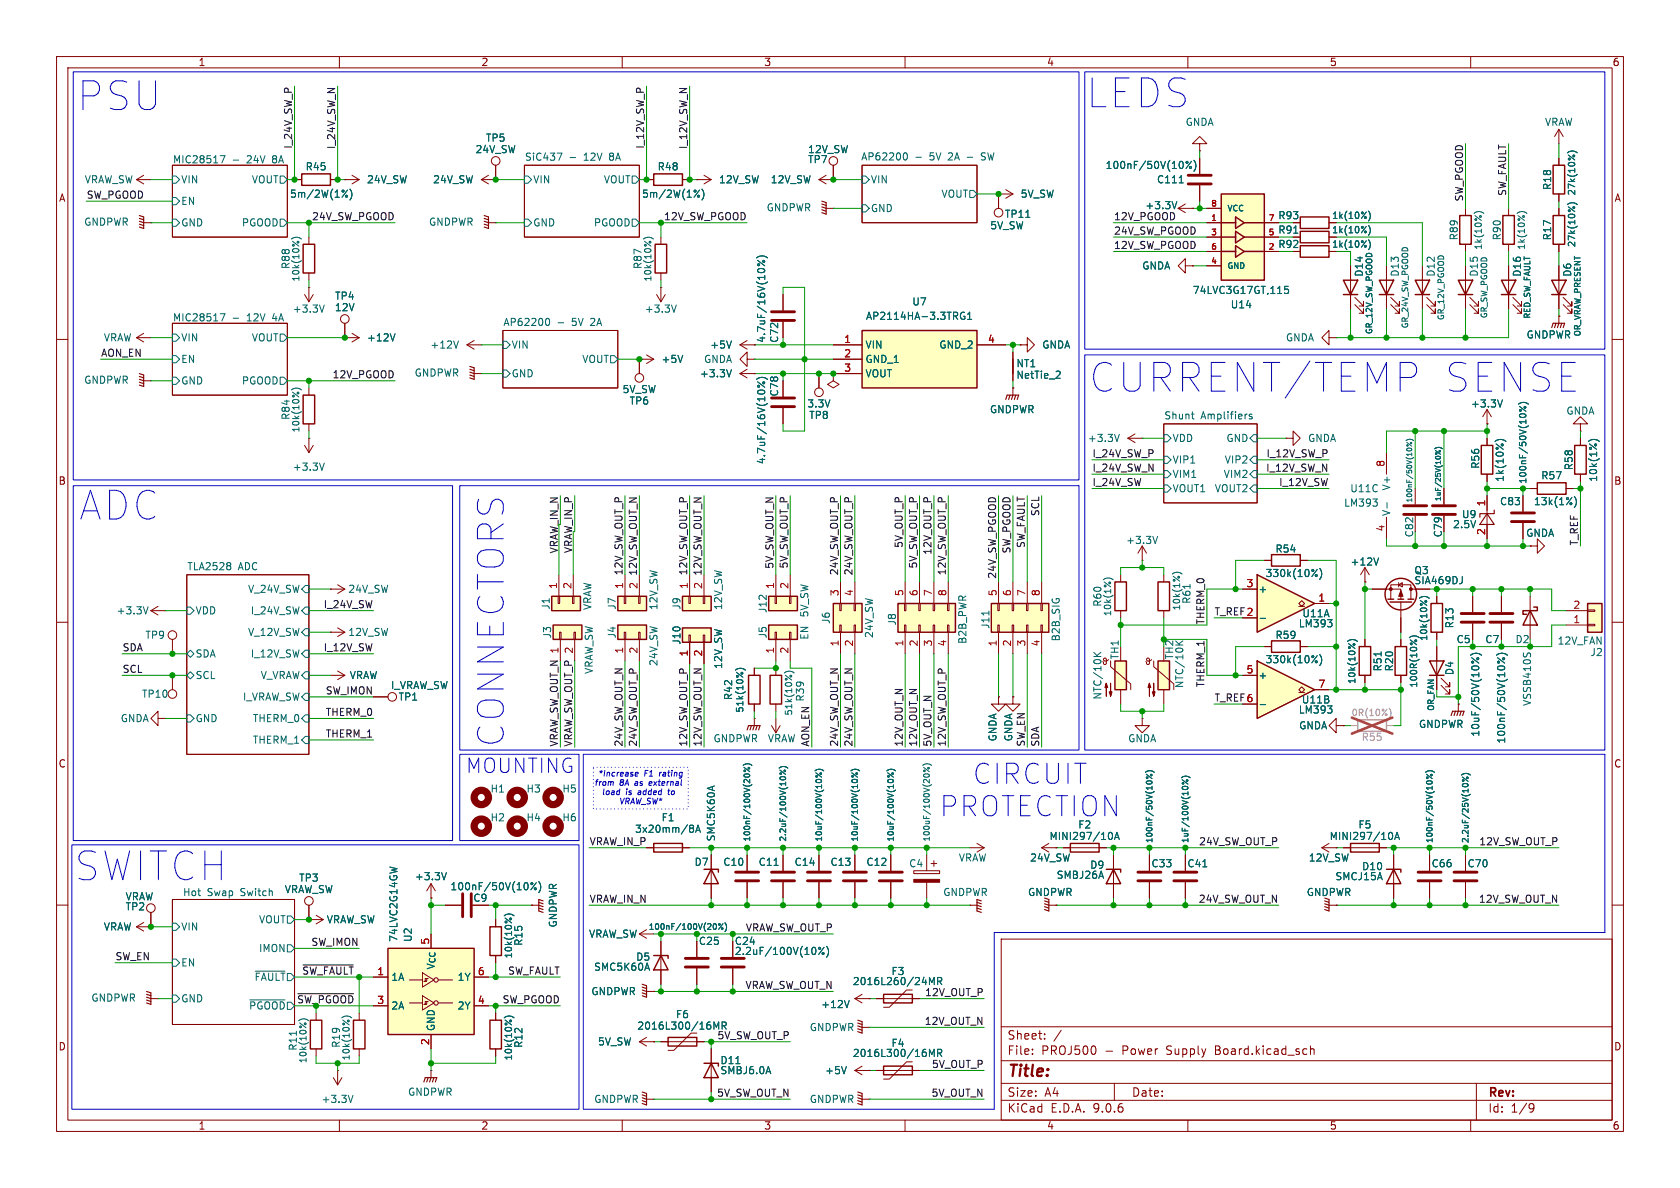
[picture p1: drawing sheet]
<svg xmlns="http://www.w3.org/2000/svg" width="297mm" height="210mm" viewBox="0 0 297 210" stroke-linecap="round" stroke-linejoin="round" font-family="sans-serif">
<defs><g id="words">
<g font-size="7.1" fill="#0000c2">
<text x="13.7" y="19.8">PSU</text>
<text x="191.8" y="19.3">LEDS</text>
<text x="192.3" y="69.6">CURRENT/TEMP</text>
<text x="13.7" y="92.2">ADC</text>
<text x="13.3" y="155.9">SWITCH</text>
</g>
<text font-size="7.1" fill="#006464" x="254.6" y="69.6">SENSE</text>
<text font-size="6.4" fill="#0000c2" x="89.4" y="132.3" transform="rotate(-90 89.4 132.3)">CONNECTORS</text>
<g font-size="5" fill="#0000c2">
<text x="172" y="138.8">CIRCUIT</text>
<text x="166.2" y="144.6">PROTECTION</text>
</g>
<text font-size="3.5" fill="#0000c2" x="82.4" y="136.9">MOUNTING</text>
<text font-size="2.8" fill="#840000" x="178" y="190.9">Title:</text>
<g font-size="2.1" fill="#840000">
<text x="178" y="184">Sheet:</text>
<text x="178" y="186.7">File:</text>
<text x="184.1" y="186.7">PROJ500</text>
<text x="195.4" y="186.7">-</text>
<text x="198.5" y="186.7">Power</text>
<text x="206.5" y="186.7">Supply</text>
<text x="215.2" y="186.7">Board.kicad_sch</text>
<text x="178" y="196.9">KiCad</text>
<text x="178" y="194.1">Size:</text>
<text x="184.7" y="194.1">A4</text>
<text x="185.7" y="196.9">E.D.A.</text>
<text x="193.3" y="196.9">9.0.6</text>
<text x="200" y="194.1">Date:</text>
<text x="263" y="194.3">Rev:</text>
<text x="263" y="196.9">Id:</text>
<text x="267.1" y="196.9">1/9</text>
</g>
<g font-size="1.8" fill="#840000">
<text x="35" y="11.9">1</text>
<text x="85" y="11.9">2</text>
<text x="135" y="11.9">3</text>
<text x="185" y="11.9">4</text>
<text x="235" y="11.9">5</text>
<text x="285" y="11.9">6</text>
<text x="10.3" y="35.9">A</text>
<text x="285.3" y="35.9">A</text>
<text x="10.3" y="85.9">B</text>
<text x="285.3" y="85.9">B</text>
<text x="10.3" y="135.9">C</text>
<text x="285.3" y="135.9">C</text>
<text x="83.6" y="159.6">C9</text>
<text x="10.3" y="185.9">D</text>
<text x="285.3" y="185.9">D</text>
<text x="35" y="199.9">1</text>
<text x="85" y="199.9">2</text>
<text x="135" y="199.9">3</text>
<text x="185" y="199.9">4</text>
<text x="235" y="199.9">5</text>
<text x="285" y="199.9">6</text>
</g>
<g font-size="1.8" fill="#006464">
<text x="209.5" y="22.5">GNDA</text>
<text x="273" y="22.5">VRAW</text>
<text x="30.5" y="29">MIC28517</text>
<text x="43.8" y="29">24V</text>
<text x="48.4" y="29">8A</text>
<text x="84" y="27.3">24V_SW</text>
<text x="85.8" y="25.2">TP5</text>
<text x="92.7" y="28.5">SiC437</text>
<text x="103.3" y="28.5">12V</text>
<text x="108" y="28.5">8A</text>
<text x="142.8" y="29.1">TP7</text>
<text x="142.8" y="27.3">12V_SW</text>
<text x="152.1" y="28.4">AP62200</text>
<text x="164.5" y="28.4">5V</text>
<text x="167.9" y="28.4">2A</text>
<text x="171.4" y="28.4">-</text>
<text x="174.1" y="28.4">SW</text>
<text x="14.9" y="32.6">VRAW_SW</text>
<text x="31.9" y="32.6">VIN</text>
<text x="44.4" y="32.6">VOUT</text>
<text x="51.2" y="35.2">5m/2W(1%)</text>
<text x="53.9" y="30.3">R45</text>
<text x="64.8" y="32.6">24V_SW</text>
<text x="76.5" y="32.6">24V_SW</text>
<text x="94.2" y="32.6">VIN</text>
<text x="106.6" y="32.6">VOUT</text>
<text x="113.4" y="35.2">5m/2W(1%)</text>
<text x="116.2" y="30.3">R48</text>
<text x="127" y="32.6">12V_SW</text>
<text x="136.2" y="32.6">12V_SW</text>
<text x="153.9" y="32.6">VIN</text>
<text x="166.3" y="35.2">VOUT</text>
<text x="180.3" y="35.2">5V_SW</text>
<text x="195.4" y="30.1">100nF/50V(10%)</text>
<text x="204.4" y="32.6">C111</text>
<text x="274.4" y="33.7" transform="rotate(-90 274.4 33.7)">R18</text>
<text x="14.8" y="40.1">GNDPWR</text>
<text x="31.9" y="40.2">GND</text>
<text x="31.9" y="36.4">EN</text>
<text x="42.7" y="40.2">PGOOD</text>
<text x="75.7" y="40.1">GNDPWR</text>
<text x="94.2" y="40.2">GND</text>
<text x="104.9" y="40.2">PGOOD</text>
<text x="135.4" y="37.6">GNDPWR</text>
<text x="153.9" y="37.7">GND</text>
<text x="175" y="40.7">5V_SW</text>
<text x="177.6" y="38.7">TP11</text>
<text x="202.4" y="37.2">+3.3V</text>
<text x="225.9" y="41.5">R91</text>
<text x="225.9" y="39">R93</text>
<text x="51.4" y="47.7" transform="rotate(-90 51.4 47.7)">R88</text>
<text x="113.6" y="47.7" transform="rotate(-90 113.6 47.7)">R87</text>
<text x="201.8" y="47.9">GNDA</text>
<text x="225.9" y="44">R92</text>
<text x="257.9" y="42.6" transform="rotate(-90 257.9 42.6)">R89</text>
<text x="265.5" y="42.6" transform="rotate(-90 265.5 42.6)">R90</text>
<text x="274.4" y="42.6" transform="rotate(-90 274.4 42.6)">R17</text>
<text x="59.1" y="53.2">TP4</text>
<text x="210.8" y="52.2">74LVC3G17GT,115</text>
<text x="241.1" y="49" transform="rotate(-90 241.1 49)">D14</text>
<text x="247.5" y="49" transform="rotate(-90 247.5 49)">D13</text>
<text x="253.8" y="49" transform="rotate(-90 253.8 49)">D12</text>
<text x="261.5" y="49" transform="rotate(-90 261.5 49)">D15</text>
<text x="269.1" y="49" transform="rotate(-90 269.1 49)">D16</text>
<text x="278" y="49" transform="rotate(-90 278 49)">D6</text>
<text x="30.5" y="56.9">MIC28517</text>
<text x="43.8" y="56.9">12V</text>
<text x="48.4" y="56.9">4A</text>
<text x="51.7" y="55.5">+3.3V</text>
<text x="59.1" y="55.2">12V</text>
<text x="88.9" y="57.7">AP62200</text>
<text x="101.2" y="57.7">5V</text>
<text x="104.7" y="57.7">2A</text>
<text x="113.9" y="55.5">+3.3V</text>
<text x="153" y="56.7">AP2114HA-3.3TRG1</text>
<text x="161.2" y="54.2">U7</text>
<text x="217.5" y="54.7">U14</text>
<text x="18.3" y="60.6">VRAW</text>
<text x="31.9" y="60.6">VIN</text>
<text x="31.9" y="64.4">EN</text>
<text x="44.4" y="60.6">VOUT</text>
<text x="64.8" y="60.6">+12V</text>
<text x="76" y="61.8">+12V</text>
<text x="90.4" y="61.8">VIN</text>
<text x="102.8" y="64.4">VOUT</text>
<text x="116.8" y="64.4">+5V</text>
<text x="124.4" y="64.4">GNDA</text>
<text x="125.5" y="61.8">+5V</text>
<text x="135.5" y="60.7" transform="rotate(-90 135.5 60.7)">4.7uF/16V(10%)</text>
<text x="137.8" y="60.7" transform="rotate(-90 137.8 60.7)">C72</text>
<text x="152.9" y="61.8">VIN</text>
<text x="152.9" y="64.4">GND_1</text>
<text x="166" y="61.8">GND_2</text>
<text x="179.6" y="65.1">NT1</text>
<text x="184.2" y="61.8">GNDA</text>
<text x="227.2" y="60.6">GNDA</text>
<text x="269.8" y="60">GNDPWR</text>
<text x="14.8" y="68">GNDPWR</text>
<text x="31.9" y="68.2">GND</text>
<text x="42.7" y="68.2">PGOOD</text>
<text x="73.2" y="66.8">GNDPWR</text>
<text x="90.4" y="66.9">GND</text>
<text x="110" y="69.7">5V_SW</text>
<text x="111.2" y="71.7">TP6</text>
<text x="123.6" y="66.9">+3.3V</text>
<text x="137.8" y="70.2" transform="rotate(-90 137.8 70.2)">C78</text>
<text x="152.9" y="66.9">VOUT</text>
<text x="179.6" y="67.2">NetTie_2</text>
<text x="51.4" y="74.3" transform="rotate(-90 51.4 74.3)">R84</text>
<text x="142.6" y="72.2">3.3V</text>
<text x="143" y="74.3">TP8</text>
<text x="174.9" y="73.3">GNDPWR</text>
<text x="205.7" y="74.2">Shunt</text>
<text x="212.3" y="74.2">Amplifiers</text>
<text x="259.9" y="72.2">+3.3V</text>
<text x="276.8" y="73.5">GNDA</text>
<text x="51.7" y="83.4">+3.3V</text>
<text x="135.5" y="82.2" transform="rotate(-90 135.5 82.2)">4.7uF/16V(10%)</text>
<text x="192.2" y="78.3">+3.3V</text>
<text x="207.2" y="78.3">VDD</text>
<text x="207.2" y="82.1">VIP1</text>
<text x="216.4" y="82.1">VIP2</text>
<text x="216.7" y="78.3">GND</text>
<text x="231.1" y="78.3">GNDA</text>
<text x="261.7" y="83" transform="rotate(-90 261.7 83)">R56</text>
<text x="278.2" y="83.2" transform="rotate(-90 278.2 83.2)">R58</text>
<text x="207.2" y="84.7">VIM1</text>
<text x="207.2" y="87.2">VOUT1</text>
<text x="214.7" y="87.2">VOUT2</text>
<text x="216.2" y="84.7">VIM2</text>
<text x="237.5" y="89.8">LM393</text>
<text x="238.6" y="87.2">U11C</text>
<text x="246" y="86.8" transform="rotate(-90 246 86.8)">V+</text>
<text x="265.1" y="89.5">C83</text>
<text x="266" y="85.3" transform="rotate(-90 266 85.3)">1k(10%)</text>
<text x="271.1" y="89.5">13k(1%)</text>
<text x="272.4" y="84.9">R57</text>
<text x="282.5" y="85.3" transform="rotate(-90 282.5 85.3)">10k(1%)</text>
<text x="246" y="91.3" transform="rotate(-90 246 91.3)">V-</text>
<text x="250" y="95.1" transform="rotate(-90 250 95.1)">C82</text>
<text x="255.1" y="95.1" transform="rotate(-90 255.1 95.1)">C79</text>
<text x="256.8" y="93.6">2.5V</text>
<text x="258.4" y="91.8">U9</text>
<text x="269.7" y="95.1">GNDA</text>
<text x="33" y="100.9">TLA2528</text>
<text x="42.1" y="100.9">ADC</text>
<text x="199" y="96.4">+3.3V</text>
<text x="225.4" y="97.9">R54</text>
<text x="238.7" y="100.2">+12V</text>
<text x="249.9" y="101.7">Q3</text>
<text x="43.8" y="105">V_24V_SW</text>
<text x="61.5" y="105">24V_SW</text>
<text x="97.4" y="107.9" transform="rotate(-90 97.4 107.9)">J1</text>
<text x="104.7" y="107.9" transform="rotate(-90 104.7 107.9)">VRAW</text>
<text x="109.1" y="107.9" transform="rotate(-90 109.1 107.9)">J7</text>
<text x="116.4" y="107.9" transform="rotate(-90 116.4 107.9)">12V_SW</text>
<text x="120.5" y="107.9" transform="rotate(-90 120.5 107.9)">J9</text>
<text x="127.9" y="107.9" transform="rotate(-90 127.9 107.9)">12V_SW</text>
<text x="194.9" y="107.4" transform="rotate(-90 194.9 107.4)">R60</text>
<text x="210.7" y="106.8" transform="rotate(-90 210.7 106.8)">R61</text>
<text x="222.4" y="105">+</text>
<text x="223.6" y="102.2">330k(10%)</text>
<text x="249.9" y="103.5">SIA469DJ</text>
<text x="20.5" y="108.8">+3.3V</text>
<text x="25.6" y="113.1">TP9</text>
<text x="34.5" y="108.8">VDD</text>
<text x="43.8" y="112.6">V_12V_SW</text>
<text x="44.2" y="108.8">I_24V_SW</text>
<text x="61.5" y="112.6">12V_SW</text>
<text x="97.6" y="113" transform="rotate(-90 97.6 113)">J3</text>
<text x="109.1" y="113" transform="rotate(-90 109.1 113)">J4</text>
<text x="135.7" y="113" transform="rotate(-90 135.7 113)">J5</text>
<text x="135.7" y="108.5" transform="rotate(-90 135.7 108.5)">J12</text>
<text x="143.1" y="113.2" transform="rotate(-90 143.1 113.2)">EN</text>
<text x="143.1" y="109.2" transform="rotate(-90 143.1 109.2)">5V_SW</text>
<text x="146.9" y="110.4" transform="rotate(-90 146.9 110.4)">J6</text>
<text x="154.5" y="112.9" transform="rotate(-90 154.5 112.9)">24V_SW</text>
<text x="158.6" y="110.7" transform="rotate(-90 158.6 110.7)">J8</text>
<text x="171" y="113.9" transform="rotate(-90 171 113.9)">B2B_PWR</text>
<text x="175.1" y="111.3" transform="rotate(-90 175.1 111.3)">J11</text>
<text x="187.6" y="113.5" transform="rotate(-90 187.6 113.5)">B2B_SIG</text>
<text x="225.4" y="113.1">R59</text>
<text x="229.5" y="111.1">LM393</text>
<text x="230.1" y="109.3">U11A</text>
<text x="257.1" y="111.2" transform="rotate(-90 257.1 111.2)">R13</text>
<text x="257.4" y="113.9">C5</text>
<text x="262.5" y="113.9">C7</text>
<text x="34.5" y="116.4">SDA</text>
<text x="44.2" y="116.4">I_12V_SW</text>
<text x="105" y="119.2" transform="rotate(-90 105 119.2)">VRAW_SW</text>
<text x="116.4" y="117.8" transform="rotate(-90 116.4 117.8)">24V_SW</text>
<text x="120.5" y="114.1" transform="rotate(-90 120.5 114.1)">J10</text>
<text x="127.9" y="118.3" transform="rotate(-90 127.9 118.3)">12V_SW</text>
<text x="198" y="116.7" transform="rotate(-90 198 116.7)">TH1</text>
<text x="223.6" y="117.4">330k(10%)</text>
<text x="244.4" y="118.8" transform="rotate(-90 244.4 118.8)">R51</text>
<text x="246.5" y="118.8" transform="rotate(-90 246.5 118.8)">R20</text>
<text x="257.1" y="119.5" transform="rotate(-90 257.1 119.5)">D4</text>
<text x="275.3" y="114.1">12V_FAN</text>
<text x="281.1" y="116.2">J2</text>
<text x="25" y="123.5">TP10</text>
<text x="34.5" y="120.2">SCL</text>
<text x="42.8" y="124.1">I_VRAW_SW</text>
<text x="46" y="120.2">V_VRAW</text>
<text x="61.7" y="120.2">VRAW</text>
<text x="69" y="122">I_VRAW_SW</text>
<text x="70.4" y="124.1">TP1</text>
<text x="129.6" y="123.9" transform="rotate(-90 129.6 123.9)">R42</text>
<text x="142.3" y="124.1" transform="rotate(-90 142.3 124.1)">R39</text>
<text x="194.9" y="123.8" transform="rotate(-90 194.9 123.8)">NTC/10K</text>
<text x="209.4" y="121.7" transform="rotate(-90 209.4 121.7)">NTC/10K</text>
<text x="222.4" y="120.2">+</text>
<text x="230.1" y="124.6">U11B</text>
<text x="270.9" y="124.9" transform="rotate(-90 270.9 124.9)">VSSB410S</text>
<text x="21.2" y="127.9">GNDA</text>
<text x="34.5" y="127.9">GND</text>
<text x="44.6" y="127.9">THERM_0</text>
<text x="44.6" y="131.7">THERM_1</text>
<text x="126" y="131.4">GNDPWR</text>
<text x="135.6" y="131.4">VRAW</text>
<text x="176.4" y="131.2" transform="rotate(-90 176.4 131.2)">GNDA</text>
<text x="179.2" y="131.2" transform="rotate(-90 179.2 131.2)">GNDA</text>
<text x="199.3" y="131.4">GNDA</text>
<text x="229.5" y="126.3">LM393</text>
<text x="229.6" y="129.1">GNDA</text>
<text x="250.8" y="128.9">GNDPWR</text>
<text x="261.7" y="130.3" transform="rotate(-90 261.7 130.3)">10uF/50V(10%)</text>
<text x="266.3" y="131.5" transform="rotate(-90 266.3 131.5)">100nF/50V(10%)</text>
<text x="86.6" y="140.3">H1</text>
<text x="93" y="140.3">H3</text>
<text x="99.3" y="140.3">H5</text>
<text x="86.6" y="145.4">H2</text>
<text x="93" y="145.4">H4</text>
<text x="99.3" y="145.4">H6</text>
<text x="112.2" y="147.4">3x20mm/8A</text>
<text x="116.9" y="145.4">F1</text>
<text x="126.6" y="148.8" transform="rotate(-90 126.6 148.8)">SMC5K60A</text>
<text x="185.4" y="148.7">MINI297/10A</text>
<text x="190.5" y="146.7">F2</text>
<text x="235" y="148.7">MINI297/10A</text>
<text x="240" y="146.7">F5</text>
<text x="73.3" y="155.8">+3.3V</text>
<text x="122.7" y="153.3">D7</text>
<text x="127.8" y="153.3">C10</text>
<text x="134" y="153.3">C11</text>
<text x="140.4" y="153.3">C14</text>
<text x="146.7" y="153.3">C13</text>
<text x="153.1" y="153.3">C12</text>
<text x="160.6" y="153.5">C4</text>
<text x="169.4" y="152.5">VRAW</text>
<text x="182" y="152.5">24V_SW</text>
<text x="186.7" y="155.5">SMBJ26A</text>
<text x="192.6" y="153.8">D9</text>
<text x="203.5" y="153.5">C33</text>
<text x="209.8" y="153.5">C41</text>
<text x="231.3" y="152.5">12V_SW</text>
<text x="236" y="155.8">SMCJ15A</text>
<text x="240.7" y="154">D10</text>
<text x="253" y="153.5">C66</text>
<text x="259.3" y="153.5">C70</text>
<text x="22.1" y="161.1">TP2</text>
<text x="22.1" y="159.4">VRAW</text>
<text x="32.3" y="158.5">Hot</text>
<text x="36.6" y="158.5">Swap</text>
<text x="42.6" y="158.5">Switch</text>
<text x="50.2" y="158.1">VRAW_SW</text>
<text x="52.8" y="156.1">TP3</text>
<text x="79.5" y="157.6">100nF/50V(10%)</text>
<text x="166.7" y="158.6">GNDPWR</text>
<text x="181.6" y="158.6">GNDPWR</text>
<text x="230.9" y="158.6">GNDPWR</text>
<text x="18.3" y="164.7">VRAW</text>
<text x="31.9" y="164.7">VIN</text>
<text x="45.7" y="163.4">VOUT</text>
<text x="57.7" y="163.4">VRAW_SW</text>
<text x="70.5" y="166.6" transform="rotate(-90 70.5 166.6)">74LVC2G14GW</text>
<text x="73" y="166.6" transform="rotate(-90 73 166.6)">U2</text>
<text x="92.6" y="167.3" transform="rotate(-90 92.6 167.3)">R15</text>
<text x="98.7" y="164.1" transform="rotate(-90 98.7 164.1)">GNDPWR</text>
<text x="104" y="166">VRAW_SW</text>
<text x="123.5" y="167.2">C25</text>
<text x="129.8" y="167.2">C24</text>
<text x="31.9" y="171">EN</text>
<text x="44.9" y="173.6">~{FAULT}</text>
<text x="45.7" y="168.5">IMON</text>
<text x="69.1" y="173.6">1A</text>
<text x="77.1" y="171.5" transform="rotate(-90 77.1 171.5)">V_{CC}</text>
<text x="80.8" y="173.6">1Y</text>
<text x="104.9" y="171.8">SMC5K60A</text>
<text x="112.4" y="170">D5</text>
<text x="129.8" y="169">2.2uF/100V(10%)</text>
<text x="157.5" y="172.6">F3</text>
<text x="16.1" y="177.3">GNDPWR</text>
<text x="31.9" y="177.4">GND</text>
<text x="69.1" y="178.7">2A</text>
<text x="80.8" y="178.7">2Y</text>
<text x="104.4" y="176.1">GNDPWR</text>
<text x="145.1" y="178.4">+12V</text>
<text x="150.7" y="174.3">2016L260/24MR</text>
<text x="52.7" y="185.8" transform="rotate(-90 52.7 185.8)">R11</text>
<text x="60.3" y="185.3" transform="rotate(-90 60.3 185.3)">R19</text>
<text x="77.1" y="182.4" transform="rotate(-90 77.1 182.4)">GND</text>
<text x="92.6" y="185.3" transform="rotate(-90 92.6 185.3)">R12</text>
<text x="105.6" y="185">5V_SW</text>
<text x="112.6" y="182.2">2016L300/16MR</text>
<text x="119.4" y="180.2">F6</text>
<text x="143.1" y="182.5">GNDPWR</text>
<text x="157.5" y="185.3">F4</text>
<text x="127.3" y="190.1">SMBJ6.0A</text>
<text x="127.3" y="188.3">D11</text>
<text x="145.8" y="190.1">+5V</text>
<text x="150.7" y="187">2016L300/16MR</text>
<text x="56.7" y="195.2">+3.3V</text>
<text x="72" y="193.9">GNDPWR</text>
<text x="105" y="195.2">GNDPWR</text>
<text x="143.1" y="195.2">GNDPWR</text>
</g>
<g font-size="1.8" fill="#0f0f0f">
<text x="51.7" y="26.4" transform="rotate(-90 51.7 26.4)">I_24V_SW_P</text>
<text x="59.3" y="26.4" transform="rotate(-90 59.3 26.4)">I_24V_SW_N</text>
<text x="114" y="26.4" transform="rotate(-90 114 26.4)">I_12V_SW_P</text>
<text x="121.6" y="26.4" transform="rotate(-90 121.6 26.4)">I_12V_SW_N</text>
<text x="15.2" y="35.2">SW_PGOOD</text>
<text x="258.7" y="35.7" transform="rotate(-90 258.7 35.7)">SW_PGOOD</text>
<text x="266.4" y="34.7" transform="rotate(-90 266.4 34.7)">SW_FAULT</text>
<text x="55.1" y="39">24V_SW_PGOOD</text>
<text x="117.3" y="39">12V_SW_PGOOD</text>
<text x="196.8" y="39">12V_PGOOD</text>
<text x="196.8" y="41.6">24V_SW_PGOOD</text>
<text x="196.8" y="44.1">12V_SW_PGOOD</text>
<text x="17.8" y="63.2">AON_EN</text>
<text x="58.7" y="67">12V_PGOOD</text>
<text x="193" y="83.5">I_24V_SW_N</text>
<text x="193" y="80.9">I_24V_SW_P</text>
<text x="223.7" y="83.5">I_12V_SW_N</text>
<text x="223.8" y="80.9">I_12V_SW_P</text>
<text x="193" y="86">I_24V_SW</text>
<text x="226" y="86">I_12V_SW</text>
<text x="183.8" y="91.3" transform="rotate(-90 183.8 91.3)">SCL</text>
<text x="110.1" y="101.8" transform="rotate(-90 110.1 101.8)">12V_SW_OUT_P</text>
<text x="112.7" y="101.9" transform="rotate(-90 112.7 101.9)">12V_SW_OUT_N</text>
<text x="121.6" y="101.8" transform="rotate(-90 121.6 101.8)">12V_SW_OUT_P</text>
<text x="124.1" y="101.9" transform="rotate(-90 124.1 101.9)">12V_SW_OUT_N</text>
<text x="136.8" y="100.7" transform="rotate(-90 136.8 100.7)">5V_SW_OUT_N</text>
<text x="139.4" y="100.6" transform="rotate(-90 139.4 100.6)">5V_SW_OUT_P</text>
<text x="148.2" y="101.8" transform="rotate(-90 148.2 101.8)">24V_SW_OUT_P</text>
<text x="150.8" y="101.8" transform="rotate(-90 150.8 101.8)">24V_SW_OUT_P</text>
<text x="159.7" y="97" transform="rotate(-90 159.7 97)">5V_OUT_P</text>
<text x="162.2" y="100.6" transform="rotate(-90 162.2 100.6)">5V_SW_OUT_P</text>
<text x="164.8" y="98.2" transform="rotate(-90 164.8 98.2)">12V_OUT_P</text>
<text x="167.3" y="101.8" transform="rotate(-90 167.3 101.8)">12V_SW_OUT_P</text>
<text x="178.7" y="97.9" transform="rotate(-90 178.7 97.9)">SW_PGOOD</text>
<text x="181.3" y="97" transform="rotate(-90 181.3 97)">SW_FAULT</text>
<text x="279.1" y="96.5" transform="rotate(-90 279.1 96.5)">T_REF</text>
<text x="57.1" y="107.6">I_24V_SW</text>
<text x="176.2" y="102.4" transform="rotate(-90 176.2 102.4)">24V_SW_PGOOD</text>
<text x="213" y="110.5" transform="rotate(-90 213 110.5)">THERM_0</text>
<text x="214.6" y="108.9">T_REF2</text>
<text x="21.6" y="119">SCL</text>
<text x="21.6" y="115.2">SDA</text>
<text x="57.1" y="115.2">I_12V_SW</text>
<text x="57.5" y="122.8">SW_IMON</text>
<text x="213" y="121.6" transform="rotate(-90 213 121.6)">THERM_1</text>
<text x="214.6" y="124.1">T_REF6</text>
<text x="57.5" y="130.5">THERM_1</text>
<text x="57.5" y="126.7">THERM_0</text>
<text x="98.7" y="132.1" transform="rotate(-90 98.7 132.1)">VRAW_SW_OUT_N 1</text>
<text x="101.3" y="132.1" transform="rotate(-90 101.3 132.1)">VRAW_SW_OUT_P 2</text>
<text x="110.1" y="132.1" transform="rotate(-90 110.1 132.1)">24V_SW_OUT_N</text>
<text x="112.7" y="132.1" transform="rotate(-90 112.7 132.1)">24V_SW_OUT_P</text>
<text x="121.6" y="132.1" transform="rotate(-90 121.6 132.1)">12V_SW_OUT_P</text>
<text x="124.1" y="132.1" transform="rotate(-90 124.1 132.1)">12V_SW_OUT_N</text>
<text x="143.2" y="132.1" transform="rotate(-90 143.2 132.1)">AON_EN</text>
<text x="148.2" y="132.1" transform="rotate(-90 148.2 132.1)">24V_SW_OUT_N</text>
<text x="150.8" y="132.1" transform="rotate(-90 150.8 132.1)">24V_SW_OUT_N</text>
<text x="159.7" y="132.1" transform="rotate(-90 159.7 132.1)">12V_OUT_N</text>
<text x="162.2" y="132.1" transform="rotate(-90 162.2 132.1)">12V_OUT_N</text>
<text x="164.8" y="132.1" transform="rotate(-90 164.8 132.1)">5V_OUT_N</text>
<text x="167.3" y="132.1" transform="rotate(-90 167.3 132.1)">12V_SW_OUT_P</text>
<text x="181.3" y="132.1" transform="rotate(-90 181.3 132.1)">SW_EN</text>
<text x="183.8" y="132.1" transform="rotate(-90 183.8 132.1)">SDA</text>
<text x="104.1" y="149.5">VRAW_IN_P</text>
<text x="211.9" y="149.5">24V_SW_OUT_P</text>
<text x="261.4" y="149.5">12V_SW_OUT_P</text>
<text x="104.1" y="159.7">VRAW_IN_N</text>
<text x="211.8" y="159.7">24V_SW_OUT_N</text>
<text x="261.4" y="159.7">12V_SW_OUT_N</text>
<text x="55" y="167.3">SW_IMON</text>
<text x="131.8" y="164.8">VRAW_SW_OUT_P</text>
<text x="20.3" y="169.8">SW_EN</text>
<text x="89.7" y="172.4">SW_FAULT</text>
<text x="43.9" y="178.7">~{PGOOD}</text>
<text x="88.8" y="177.5">SW_PGOOD</text>
<text x="131.7" y="174.9">VRAW_SW_OUT_N</text>
<text x="163.4" y="176.2">12V_OUT_P</text>
<text x="126.7" y="183.8">5V_SW_OUT_P</text>
<text x="163.4" y="181.3">12V_OUT_N</text>
<text x="164.7" y="188.9">5V_OUT_P</text>
<text x="126.7" y="194">5V_SW_OUT_N</text>
<text x="164.6" y="194">5V_OUT_N</text>
</g>
<g font-size="1.8" fill="#a90000">
<text x="149.2" y="60.7">1</text>
<text x="149.2" y="63.2">2</text>
<text x="149.2" y="65.8">3</text>
<text x="174.6" y="60.7">4</text>
<text x="244.9" y="82.6" transform="rotate(-90 244.9 82.6)">8</text>
<text x="262.6" y="89.6" transform="rotate(-90 262.6 89.6)">1</text>
<text x="244.9" y="94.1" transform="rotate(-90 244.9 94.1)">4</text>
<text x="262.6" y="94.7" transform="rotate(-90 262.6 94.7)">2</text>
<text x="98.6" y="104.2" transform="rotate(-90 98.6 104.2)">1</text>
<text x="101.1" y="104.2" transform="rotate(-90 101.1 104.2)">2</text>
<text x="110.2" y="104.2" transform="rotate(-90 110.2 104.2)">1</text>
<text x="112.8" y="104.2" transform="rotate(-90 112.8 104.2)">2</text>
<text x="121.7" y="104.2" transform="rotate(-90 121.7 104.2)">1</text>
<text x="124.2" y="104.2" transform="rotate(-90 124.2 104.2)">2</text>
<text x="136.9" y="104.2" transform="rotate(-90 136.9 104.2)">1</text>
<text x="139.4" y="104.2" transform="rotate(-90 139.4 104.2)">2</text>
<text x="148.3" y="105.5" transform="rotate(-90 148.3 105.5)">3</text>
<text x="150.9" y="105.5" transform="rotate(-90 150.9 105.5)">4</text>
<text x="159.8" y="105.5" transform="rotate(-90 159.8 105.5)">5</text>
<text x="162.3" y="105.5" transform="rotate(-90 162.3 105.5)">6</text>
<text x="164.8" y="105.5" transform="rotate(-90 164.8 105.5)">7</text>
<text x="167.4" y="105.5" transform="rotate(-90 167.4 105.5)">8</text>
<text x="176.3" y="105.5" transform="rotate(-90 176.3 105.5)">5</text>
<text x="178.8" y="105.5" transform="rotate(-90 178.8 105.5)">6</text>
<text x="181.4" y="105.5" transform="rotate(-90 181.4 105.5)">7</text>
<text x="183.9" y="105.5" transform="rotate(-90 183.9 105.5)">8</text>
<text x="220.3" y="103.9">3</text>
<text x="233" y="106.4">1</text>
<text x="278.1" y="107.7">2</text>
<text x="220.3" y="109">2</text>
<text x="278.1" y="110.2">1</text>
<text x="110.2" y="115.6" transform="rotate(-90 110.2 115.6)">1</text>
<text x="112.8" y="115.6" transform="rotate(-90 112.8 115.6)">2</text>
<text x="121.7" y="116.1" transform="rotate(-90 121.7 116.1)">1</text>
<text x="124.2" y="116.1" transform="rotate(-90 124.2 116.1)">2</text>
<text x="136.9" y="115.6" transform="rotate(-90 136.9 115.6)">1</text>
<text x="139.4" y="115.6" transform="rotate(-90 139.4 115.6)">2</text>
<text x="148.3" y="114.4" transform="rotate(-90 148.3 114.4)">1</text>
<text x="150.9" y="114.4" transform="rotate(-90 150.9 114.4)">2</text>
<text x="159.8" y="114.4" transform="rotate(-90 159.8 114.4)">1</text>
<text x="162.3" y="114.4" transform="rotate(-90 162.3 114.4)">2</text>
<text x="164.8" y="114.4" transform="rotate(-90 164.8 114.4)">3</text>
<text x="167.4" y="114.4" transform="rotate(-90 167.4 114.4)">4</text>
<text x="176.3" y="114.4" transform="rotate(-90 176.3 114.4)">1</text>
<text x="178.8" y="114.4" transform="rotate(-90 178.8 114.4)">2</text>
<text x="181.4" y="114.4" transform="rotate(-90 181.4 114.4)">3</text>
<text x="183.9" y="114.4" transform="rotate(-90 183.9 114.4)">4</text>
<text x="220.3" y="119.1">5</text>
<text x="220.3" y="124.2">6</text>
<text x="233" y="121.7">7</text>
<text x="75.9" y="167.1" transform="rotate(-90 75.9 167.1)">5</text>
<text x="66.6" y="172.5">1</text>
<text x="84.4" y="172.5">6</text>
<text x="66.6" y="177.5">3</text>
<text x="84.4" y="177.5">4</text>
<text x="75.9" y="184.9" transform="rotate(-90 75.9 184.9)">2</text>
</g>
<g font-size="1.8" fill="#009600">
<text x="98.7" y="97.9" transform="rotate(-90 98.7 97.9)">VRAW_IN_N</text>
<text x="101.3" y="97.9" transform="rotate(-90 101.3 97.9)">VRAW_IN_P</text>
<text x="267.8" y="113.9">D2</text>
<text x="207.6" y="116.7" transform="rotate(-90 207.6 116.7)">TH2</text>
<text x="53.3" y="172.4">~{SW_FAULT}</text>
<text x="52.4" y="177.5">~{SW_PGOOD}</text>
</g>
<text font-size="1.8" fill="#989898" x="240.6" y="131.2">R55</text>
<g font-size="1.6" fill="#006464">
<text x="278.7" y="34.6" transform="rotate(-90 278.7 34.6)">27k(10%)</text>
<text x="235.4" y="41.4">1k(10%)</text>
<text x="235.4" y="38.9">1k(10%)</text>
<text x="235.4" y="44">1k(10%)</text>
<text x="262.2" y="44.3" transform="rotate(-90 262.2 44.3)">1k(10%)</text>
<text x="269.8" y="44.3" transform="rotate(-90 269.8 44.3)">1k(10%)</text>
<text x="278.7" y="43.8" transform="rotate(-90 278.7 43.8)">27k(10%)</text>
<text x="53.1" y="49.9" transform="rotate(-90 53.1 49.9)">10k(10%)</text>
<text x="115.4" y="49.9" transform="rotate(-90 115.4 49.9)">10k(10%)</text>
<text x="53.1" y="76.6" transform="rotate(-90 53.1 76.6)">10k(10%)</text>
<text x="270" y="85.6" transform="rotate(-90 270 85.6)">100nF/50V(10%)</text>
<text x="196.6" y="109" transform="rotate(-90 196.6 109)">10k(1%)</text>
<text x="208.8" y="108" transform="rotate(-90 208.8 108)">10k(1%)</text>
<text x="252.5" y="113.4" transform="rotate(-90 252.5 113.4)">10k(10%)</text>
<text x="239.8" y="121" transform="rotate(-90 239.8 121)">10k(10%)</text>
<text x="250.7" y="121.7" transform="rotate(-90 250.7 121.7)">100R(10%)</text>
<text x="131.6" y="126.1" transform="rotate(-90 131.6 126.1)">51k(10%)</text>
<text x="140.2" y="126.6" transform="rotate(-90 140.2 126.6)">51k(10%)</text>
<text x="90.7" y="169.5" transform="rotate(-90 90.7 169.5)">10k(10%)</text>
<text x="54.4" y="188.1" transform="rotate(-90 54.4 188.1)">10k(10%)</text>
<text x="62" y="187.6" transform="rotate(-90 62 187.6)">10k(10%)</text>
<text x="90.7" y="187.6" transform="rotate(-90 90.7 187.6)">10k(10%)</text>
</g>
<text font-size="1.6" fill="#989898" x="238.8" y="126.8">0R(10%)</text>
<g font-size="1.4" fill="#a90000">
<text x="214" y="36.6">8</text>
<text x="214" y="39.1">1</text>
<text x="214" y="41.7">3</text>
<text x="224.2" y="39.1">7</text>
<text x="224.2" y="41.7">5</text>
<text x="214" y="44.2">6</text>
<text x="214" y="46.7">4</text>
<text x="224.2" y="44.2">2</text>
</g>
<g font-size="1.4" fill="#006464">
<text x="216.9" y="37.6">VCC</text>
<text x="216.9" y="47.7">GND</text>
<text x="242.8" y="59.2" transform="rotate(-90 242.8 59.2)">GR_12V_SW_PGOOD</text>
<text x="249.1" y="58.2" transform="rotate(-90 249.1 58.2)">GR_24V_SW_PGOOD</text>
<text x="255.5" y="56.7" transform="rotate(-90 255.5 56.7)">GR_12V_PGOOD</text>
<text x="263.1" y="56.4" transform="rotate(-90 263.1 56.4)">GR_SW_PGOOD</text>
<text x="270.7" y="56.4" transform="rotate(-90 270.7 56.4)">RED_SW_FAULT</text>
<text x="279.6" y="59.6" transform="rotate(-90 279.6 59.6)">OR_VRAW_PRESENT</text>
<text x="253.7" y="125.8" transform="rotate(-90 253.7 125.8)">OR_FAN</text>
<text x="132.8" y="148.9" transform="rotate(-90 132.8 148.9)">100nF/100V(20%)</text>
<text x="139.2" y="148.9" transform="rotate(-90 139.2 148.9)">2.2uF/100V(10%)</text>
<text x="145.5" y="148.9" transform="rotate(-90 145.5 148.9)">10uF/100V(10%)</text>
<text x="151.9" y="148.9" transform="rotate(-90 151.9 148.9)">10uF/100V(10%)</text>
<text x="158.2" y="148.9" transform="rotate(-90 158.2 148.9)">10uF/100V(10%)</text>
<text x="164.6" y="148.9" transform="rotate(-90 164.6 148.9)">100uF/100V(20%)</text>
<text x="203.9" y="149.1" transform="rotate(-90 203.9 149.1)">100nF/50V(10%)</text>
<text x="210.3" y="149.1" transform="rotate(-90 210.3 149.1)">1uF/100V(10%)</text>
<text x="253.5" y="149.1" transform="rotate(-90 253.5 149.1)">100nF/50V(10%)</text>
<text x="259.8" y="149.1" transform="rotate(-90 259.8 149.1)">2.2uF/25V(10%)</text>
<text x="114.6" y="164.6">100nF/100V(20%)</text>
</g>
<g font-size="1.4" fill="#0000c2">
<text x="105.7" y="137.5">*Increase</text>
<text x="113.8" y="137.5">F1</text>
<text x="116.7" y="137.5">rating</text>
<text x="105" y="139.1">from</text>
<text x="106.3" y="140.8">load</text>
<text x="109.4" y="142.4">VRAW_SW*</text>
<text x="109.5" y="139.1">8A</text>
<text x="110.6" y="140.8">is</text>
<text x="112.4" y="139.1">as</text>
<text x="112.9" y="140.8">added</text>
<text x="115.2" y="139.1">external</text>
<text x="118.5" y="140.8">to</text>
</g>
<g font-size="1.2" fill="#006464">
<text x="249.8" y="89" transform="rotate(-90 249.8 89)">100nF/50V(10%)</text>
<text x="254.9" y="88.7" transform="rotate(-90 254.9 88.7)">1uF/25V(10%)</text>
</g>
</g></defs>
<g fill="none" stroke="#840000" stroke-width=".18">
<path d="M10 10h277v190h-277zM12 12h273v186h-273zM60 10v2M110 10v2M160 10v2M210 10v2M260 10v2M30.5 29.2h20.3v12.7h-20.3zM92.7 29.2h20.3v12.7h-20.3zM152.4 29.2h20.3v10.2h-20.3zM30.5 57.2h20.3v12.7h-20.3zM88.9 58.4h20.3v10.2h-20.3z"/>
<path d="M10 60h2M205.7 74.9h16.5v14h-16.5zM285 60h2M10 110h2M33 101.6h21.6v31.8h-21.6zM285 110h2M30.5 159h21.6v22.1h-21.6zM10 160h2M129.5 166.4v2.8M129.5 171.2v2.8M177 166h108v32h-108zM285 160h2"/>
<path d="M60 198v2M110 198v2M160 198v2M177 194.5h108M177 191.5h108M177 187.5h108M177 181.5h108M182.5 186.3v.1M182.5 185.5v.1M184.7 183.6v.1M184.7 182.8v.1M187.6 182.1l-1.3 2"/>
<path d="M197 191.5v3M210 198v2M231.7 184.9v1.5M231.7 185.5l.2-.1 .3 .1 .1 .9M260 198v2M261 191.5v6.5M270.6 195.1l.5 .1a.99 .99 0 0 1-.4 1.4h-.2M271.2 195.7l-.3 .3h-.3"/>
</g>
<g fill="none" stroke="#006464" stroke-width=".18">
<path d="M30.5 38.7h.6l.6 .7-.6 .6h-.6zM30.5 31.1h.6l.6 .7-.6 .6h-.6zM30.5 34.9h.6l.6 .7-.6 .6h-.6zM38.9 27.5h.9l-.6 1.3M41.2 28.3h1M49.5 31.1h.7l.6 .7-.6 .6h-.7zM49.5 38.7h.7l.6 .7-.6 .6h-.7zM92.7 38.7h.6l.7 .7-.7 .6h-.6zM92.7 31.1h.6l.7 .7-.7 .6h-.6zM98.5 27.1h.8l-.5 1.2M100.8 27.9h1M111.8 38.7h.6l.6 .7-.6 .6h-.6z"/>
<path d="M111.8 31.1h.6l.6 .7-.6 .6h-.6zM152.4 36.2h.6l.7 .6-.7 .7h-.6zM152.4 31.1h.6l.7 .7-.7 .6h-.6zM159.9 27.1l.1-.1a.68 .68 0 0 1 .4 .6 .68 .68 0 0 1-.4 .7l-.1-.1M161.9 27.8h1M171.4 33.7h.7l.6 .6-.6 .6h-.7zM173.5 28.2l.2 .1M173.7 27l-.2 .3 .2 .3M30.5 59.1h.6l.6 .6-.6 .6h-.6zM38.9 55.5h.9l-.6 1.2M41.2 56.2h1M49.5 59.1h.7l.6 .6-.6 .6h-.7z"/>
<path d="M96.6 56.3h.1a.68 .68 0 0 1 .5 .6 .68 .68 0 0 1-.5 .6h-.1M98.7 57.1h.9M30.5 66.7h.6l.6 .6-.6 .6h-.6zM30.5 62.9h.6l.6 .6-.6 .6h-.6zM49.5 66.7h.7l.6 .6-.6 .6h-.7zM88.9 65.4h.6l.7 .6-.7 .7h-.6zM88.9 60.3h.6l.7 .7-.7 .6h-.6zM107.9 62.9h.7l.6 .6-.6 .6h-.7zM205.7 76.8h.7l.6 .7-.6 .6h-.7zM210.6 73.2h.5M210.9 74l.2 .1M221.3 73.3l-.3-.1-.2 .2 .1 .2 .4 .1v.3h-.5"/>
<path d="M221.6 76.8h.6v1.3h-.6l-.6-.6zM40.7 99.6v.3M205.7 83.2h.7l.6 .6-.6 .7h-.7zM205.7 80.6h.7l.6 .7-.6 .6h-.7zM205.7 85.7h.7l.6 .7-.6 .6h-.7zM221.6 83.2h.6v1.3h-.6l-.6-.7zM221.6 80.6h.6v1.3h-.6l-.6-.6zM221.6 85.7h.6v1.3h-.6l-.6-.6zM33 119.4l.7-.7 .6 .7-.6 .6zM33 115.6l.7-.7 .6 .7-.6 .6zM33 107.3h.7l.6 .7-.6 .6h-.7zM40.7 100.1v.5"/>
<path d="M54 114.9h.6v1.3h-.6l-.7-.6zM54 107.3h.6v1.3h-.6l-.7-.6zM54 111.1h.6v1.3h-.6l-.7-.6zM54 103.5h.6v1.3h-.6l-.7-.7zM54 118.7h.6v1.3h-.6l-.7-.6zM33 126.4h.7l.6 .6-.6 .6h-.7zM54 122.6h.6v1.2h-.6l-.7-.6zM54 126.4h.6v1.2h-.6l-.7-.6zM54 130.2h.6v1.2h-.6l-.7-.6zM30.5 169.5h.6l.6 .7-.6 .6h-.6zM30.5 175.9h.6l.6 .6-.6 .7h-.6zM30.5 163.2h.6l.6 .6-.6 .7h-.6z"/>
<path d="M44.2 176.8h6.2M45.1 171.7h5.3M50.8 167h.6l.7 .6-.7 .7h-.6zM50.8 161.9h.6l.7 .7-.7 .6h-.6zM144.1 167.6l.1 .3-.1 .7M145.7 167.5l-1 1.2M146.1 167.3a1.46 1.46 0 0 1 0 1.9"/>
<circle cx="144.9" cy="167.6" r=".18"/>
<circle cx="145.5" cy="168.6" r=".18"/>
</g>
<path d="M127.5 169.4h4.1M127.5 170.9h4.1" fill="none" stroke="#840000" stroke-width=".51"/>
<path d="M120.6 105.4h5.1v2.6h-5.1z" fill="#ffffc2"/>
<path d="M265.4 49.5h2.6l-1.3 2.6zM265.4 52.1h2.6M120.6 105.4h5.1v2.6h-5.1z" fill="none" stroke="#840000" stroke-width=".25"/>
<path d="M266.7 47v7.6M267.5 53.8l1.5 1.6v-.8v.8h-.8M267.5 52.6l1.5 1.5v-.8v.8h-.8M121.8 105.4h.2v1.3h-.2zM121.9 101.6v3.8M124.3 105.4h.3v1.3h-.3zM124.5 101.6v3.8" fill="none" stroke="#840000" stroke-width=".18"/>
<path d="M135.9 110.5h5.1v2.5h-5.1z" fill="#ffffc2"/>
<path d="M135.9 110.5h5.1v2.5h-5.1zM136.1 119.4h2.1v5.1h-2.1z" fill="none" stroke="#840000" stroke-width=".25"/>
<path d="M137 111.8h.3v1.2h-.3zM137.2 113v3.8M137.2 118.1v1.3M139.6 111.8h.2v1.2h-.2zM139.7 113v3.8M137.2 124.5v1.2" fill="none" stroke="#840000" stroke-width=".18"/>
<path d="M138.7 119a1.31 1.31 0 0 1 1.7 0" fill="none" stroke="#006464" stroke-width=".18"/>
<path d="M147.3 106.7h5.1v5.1h-5.1z" fill="#ffffc2"/>
<path d="M258.1 38.1h2v5.1h-2zM265.7 38.1h2v5.1h-2zM274.6 38.1h2v5.1h-2zM274.6 29.2h2v5.1h-2zM147.3 106.7h5.1v5.1h-5.1z" fill="none" stroke="#840000" stroke-width=".25"/>
<g fill="none" stroke="#840000" stroke-width=".18">
<path d="M259.1 36.8v1.3M266.7 36.8v1.3M275.6 22.9v2.5M275.6 27.9v1.3M275.6 34.3v1.3M275.6 36.8v1.3M275.6 22.9l-.8 1.2M275.6 22.9l.8 1.2M259.1 43.2v1.3M266.7 43.2v1.3M275.6 43.2v1.3M201.9 99.1h.1"/>
<path d="M201.9 96.5l-.7 1.3M201.9 96.5l.8 1.3M201.9 96.5v2.6M148.5 110.5h.2v1.3h-.2zM148.5 106.7h.2v1.3h-.2zM148.6 102.9v3.8M148.6 111.8v3.8M151 110.5h.3v1.3h-.3zM151 106.7h.3v1.3h-.3zM151.1 102.9v3.8M151.1 111.8v3.8M136.4 128.3l.8 1.2"/>
<path d="M137.2 127v2.5M137.9 128.3l-.7 1.2"/>
</g>
<path d="M260.6 37.7a1.31 1.31 0 0 1 1.7 0M268.2 37.7a1.31 1.31 0 0 1 1.7 0M277.1 36.2a1.31 1.31 0 0 1 1.7 0M277.1 27a1.31 1.31 0 0 1 1.7 0M204.7 94.8l-.5 1.3" fill="none" stroke="#006464" stroke-width=".18"/>
<path d="M135.9 105.4h5.1v2.6h-5.1z" fill="#ffffc2"/>
<g fill="none" stroke="#840000" stroke-width=".25">
<path d="M135.9 105.4h5.1v2.6h-5.1zM245.4 105.9h1M245.7 106.4h3.9M247.1 105.9h1.1M248.9 105.9h1M270.5 108l1.3 2.5h-2.6zM271.1 107.3h.7v.7h-2.6v.6h.7M54.9 180.3h2v5.1h-2zM62.5 180.3h2v5.1h-2z"/>
<circle cx="247.6" cy="105" r="2.79"/>
</g>
<g fill="none" stroke="#840000" stroke-width=".18">
<path d="M179.1 68.6h.1M179.1 68.6v1.3M137 105.4h.3v1.3h-.3zM137.2 101.6v3.8M139.6 105.4h.2v1.3h-.2zM139.7 101.6v3.8M242.6 104.1h5v1.8M245.9 105.9v-2.5h3.5v2.5M247.3 103.4l.6-.4v.8zM247.3 103v.8M247.6 106.4v5.4M249.4 104.1h3.3"/>
<path d="M260.3 105.4v2.8M260.3 110.2v2.8M265.4 105.4v2.8M265.4 110.2v2.8M270.5 105.4v7.6M236.2 128.3v-1.3l-1.3 1.3 1.3 1.2v-1.2h1.3M237.5 128.3h.1M257.8 124.5h.1M257.8 124.5v1.2M24.1 163.8l1.3 .8M25.4 163.1l-1.3 .7M26.7 176.5h1.2"/>
<path d="M26.7 161.3v2.5h-2.6M27.9 176.5h.1M54.6 160v2.6h2.5M55.9 161.8l1.2 .8M55.9 179.1v1.2M57.1 162.6l-1.2 .7M63.5 179.1v1.2M55.9 185.4v1.3M58.9 190.5l.8 1.3M59.7 189.2h.1M59.7 189.2v2.6M60.5 190.5l-.8 1.3"/>
<path d="M63.5 185.4v1.3"/>
<circle cx="54.6" cy="159.3" r=".76"/>
<circle cx="26.7" cy="160.5" r=".76"/>
</g>
<path d="M177.8 70.6l.3-.7h2l-.3 .7M178.6 69.9l-.3 .7M179.1 69.9l-.3 .7M179.6 69.9l-.3 .7M256.5 126.5l.3-.8h2l-.2 .8M257.3 125.7l-.3 .8M257.8 125.7l-.2 .8M258.3 125.7l-.2 .8M25.9 175.3l.8 .2v2l-.8-.2M25.9 175.8l.8 .2M25.9 176.3l.8 .2M25.9 176.8l.8 .2" fill="none" stroke="#840000" stroke-width=".2"/>
<path d="M258.3 108.5h4.1M258.3 110h4.1M263.4 108.5h4.1M263.4 110h4.1" fill="none" stroke="#840000" stroke-width=".51"/>
<g fill="none" stroke="#006464" stroke-width=".18">
<path d="M258.5 101.9v.9l-.2 .3M260 115.8a1.46 1.46 0 0 1 1.9 0M260.2 116.3l1.2 .9M264.6 115.8a1.46 1.46 0 0 1 1.9 0M264.7 116.3l1.3 .9M269.4 115.4l-.1 .2M270 115.5l.2-.1 .3 .1M60.4 179.9a1.31 1.31 0 0 1 1.8 0M52.4 182.3v.7M52.8 180.4a1.31 1.31 0 0 1 1.8 0M62.4 193.6l-.4 1.3"/>
<circle cx="260.4" cy="117" r=".18"/>
<circle cx="261.3" cy="116.4" r=".18"/>
<circle cx="264.9" cy="117" r=".18"/>
<circle cx="265.8" cy="116.4" r=".18"/>
</g>
<path d="M240 127.3h5.1v2h-5.1z" fill="none" stroke="#a1a1a1" stroke-width=".25"/>
<path d="M238.8 128.3h1.2M245.1 128.3h1.3" fill="none" stroke="#a1a1a1" stroke-width=".18"/>
<path d="M245.6 125.2a1.31 1.31 0 0 1 0 1.7" fill="none" stroke="#989898" stroke-width=".18"/>
<path d="M239 126.9l7.2 2.8M246.2 126.9l-7.2 2.8" fill="none" stroke="#e12e31" stroke-width=".46"/>
<g fill="#840000" stroke="#840000" stroke-width=".18">
<path d="M247.6 104.4l.4 1h-.7z"/>
<circle cx="249.4" cy="104.1" r=".25"/>
<circle cx="245.9" cy="104.1" r=".25"/>
</g>
<path d="M158.7 106.7h10.2v5.1h-10.2z" fill="#ffffc2"/>
<path d="M158.7 106.7h10.2v5.1h-10.2z" fill="none" stroke="#840000" stroke-width=".25"/>
<g fill="none" stroke="#840000" stroke-width=".18">
<path d="M227.3 77.5h1.3v-1.3l1.3 1.3-1.3 1.2v-1.2M227.3 77.5h.1M245.1 80v3.8M245.1 91.4v3.9M159.9 110.5h.2v1.3h-.2zM159.9 106.7h.2v1.3h-.2zM160 102.9v3.8M160 111.8v3.8M162.4 110.5h.3v1.3h-.3zM162.4 106.7h.3v1.3h-.3zM162.6 102.9v3.8M162.6 111.8v3.8"/>
<path d="M165 110.5h.2v1.3h-.2zM165 106.7h.2v1.3h-.2zM165.1 102.9v3.8M165.1 111.8v3.8M167.5 110.5h.3v1.3h-.3zM167.5 106.7h.3v1.3h-.3zM167.6 102.9v3.8M167.6 111.8v3.8"/>
</g>
<path d="M242.7 88.2h.8l-.4 .5M243.4 88.8v.6M245.2 88.9v.9" fill="none" stroke="#006464" stroke-width=".18"/>
<path d="M175.3 106.7h10.1v5.1h-10.1z" fill="#ffffc2"/>
<path d="M175.3 106.7h10.1v5.1h-10.1zM246.6 114.3h2.1v5.1h-2.1zM252.7 116.8h2.6l-1.3 2.6zM252.7 119.4h2.6M253 106.7h2v5.1h-2z" fill="none" stroke="#840000" stroke-width=".25"/>
<g fill="none" stroke="#840000" stroke-width=".18">
<path d="M262.9 74.9h.1M262.9 72.4l-.8 1.3M262.9 72.4l.8 1.3M262.9 72.4v2.5M269.2 87.6v2.8M269.2 92.5v2.8M176.4 110.5h.3v1.3h-.3zM176.4 106.7h.3v1.3h-.3zM176.5 102.9v3.8M176.5 111.8v3.8M178.9 110.5h.3v1.3h-.3zM178.9 106.7h.3v1.3h-.3z"/>
<path d="M179.1 102.9v3.8M179.1 111.8v3.8M181.5 110.5h.2v1.3h-.2zM181.5 106.7h.2v1.3h-.2zM181.6 102.9v3.8M181.6 111.8v3.8M184 110.5h.3v1.3h-.3zM184 106.7h.3v1.3h-.3zM184.1 102.9v3.8M184.1 111.8v3.8M247.6 113v1.3M247.6 119.4v1.3"/>
<path d="M254 105.4v1.3M254 111.8v1.2M254 114.3v7.6M254.8 119.9l1.5 1.5v-.7v.7h-.8M176.5 123.2v1.3h-1.2l1.2 1.2 1.3-1.2h-1.3M176.5 123.2h.1M254.8 121.2l1.5 1.5v-.8v.8h-.8M144.8 151.1v2.8M144.8 156v2.8M151.1 151.1v2.8M151.1 156v2.8M157.5 151.1v2.8"/>
<path d="M157.5 156v2.8M161.5 153.9h4.6v.5h-4.6zM163.8 151.1v2.8M163.8 156v2.8M164.6 152.7h1M165.1 152.1v1.1"/>
</g>
<g fill="none" stroke="#006464" stroke-width=".18">
<path d="M268.6 71.8l1.2 .9M174.8 108v.7M249.3 113.1l1.2 .9M250.2 113.2h.2M250.8 112.7a1.32 1.32 0 0 0-1.6 0M250.9 105.8a1.31 1.31 0 0 1 1.8 0M144.1 136.3a1.17 1.17 0 0 1 1.5 0M144.2 136.6l1 .8M144.4 137.8h.6M150.4 136.3a1.17 1.17 0 0 1 1.6 0M150.6 136.6l1 .8M150.8 137.8h.6"/>
<path d="M156.8 136.3a1.17 1.17 0 0 1 1.5 0M156.9 136.6l1 .8M157.1 137.8h.6M163.1 135.3a1.17 1.17 0 0 1 1.6 0M163.3 137a.64 .64 0 0 1 1 0M163.3 135.6l1 .8"/>
<circle cx="268.8" cy="72.5" r=".16"/>
<circle cx="144.4" cy="137.2" r=".14"/>
<circle cx="145.1" cy="136.8" r=".14"/>
<circle cx="150.7" cy="137.2" r=".14"/>
<circle cx="151.5" cy="136.8" r=".14"/>
<circle cx="157.1" cy="137.2" r=".14"/>
<circle cx="157.8" cy="136.8" r=".14"/>
<circle cx="163.4" cy="136.3" r=".14"/>
<circle cx="164.2" cy="135.8" r=".14"/>
</g>
<path d="M267.2 90.7h4.1M267.2 92.2h4.1M142.7 154.2h4.1M142.7 155.7h4.1M149.1 154.2h4.1M149.1 155.7h4.1M155.4 154.2h4.1M155.4 155.7h4.1" fill="none" stroke="#840000" stroke-width=".51"/>
<path d="M161.5 155.4h4.6v.6h-4.6z" fill="#840000" stroke="#840000" stroke-width=".18"/>
<path d="M280.7 106.7h2.5v5.1h-2.5z" fill="#ffffc2"/>
<g fill="none" stroke="#840000" stroke-width=".25">
<path d="M53.3 30.7h5.1v2.1h-5.1zM229.9 38.4h5v2h-5zM53.6 43.2h2v5.1h-2zM229.9 43.4h5v2.1h-5zM229.9 40.9h5v2h-5zM243.8 49.5h2.6l-1.3 2.6zM243.8 52.1h2.6M250.2 49.5h2.5l-1.2 2.6zM250.2 52.1h2.5M257.8 49.5h2.5l-1.2 2.6zM257.8 52.1h2.5M53.6 69.9h2v5h-2z"/>
<path d="M261.9 78.7h2v5.1h-2zM278.4 78.7h2v5.1h-2zM240.3 114.3h2v5.1h-2zM280.7 106.7h2.5v5.1h-2.5zM124.5 153.7h2.5v.5M125.7 153.7l1.3 2.5h-2.5zM156.2 175.8h5.1v1.5h-5.1zM124.5 188h2.5v.5M125.7 188l1.3 2.5h-2.5zM156.2 188.5h5.1v1.5h-5.1z"/>
</g>
<g fill="none" stroke="#840000" stroke-width=".18">
<path d="M24.1 31.8h2.6M24.1 31.8l1.3 .7M25.4 39.4h1.3M25.4 31l-1.3 .8M26.7 39.4h.1M52.1 31.8h1.2M58.4 31.8h1.3M61 31.8h.1M61 31.8h2.5M62.2 31l1.3 .8M63.5 31.8l-1.3 .7M228.6 39.4h1.3"/>
<path d="M234.9 39.4h1.3M24.1 59.7l1.3 .8M24.1 59.7h2.6M25.4 58.9l-1.3 .8M53.8 52.1l.8 1.2M54.6 50.8h.1M54.6 41.9v1.3M54.6 48.3v1.2M54.6 50.8v2.5M55.4 52.1l-.8 1.2M61 59.7h.1M61 59.7h2.5"/>
<path d="M61 57.2v2.5M62.2 58.9l1.3 .8M63.5 59.7l-1.3 .8M209.5 47v-1.3l-1.2 1.3 1.2 1.3v-1.3h1.3M210.8 47h.1M228.6 44.5h1.3M228.6 41.9h1.3M234.9 44.5h1.3M234.9 41.9h1.3M245.1 47v7.6M245.9 53.8l1.5 1.6v-.8v.8h-.8M245.9 52.6l1.5 1.5v-.8v.8h-.8"/>
<path d="M251.5 47v7.6M252.2 53.8l1.5 1.6v-.8v.8h-.7M252.2 52.6l1.5 1.5v-.8v.8h-.7M259.1 47v7.6M259.8 53.8l1.6 1.6v-.8v.8h-.8M259.8 52.6l1.6 1.5v-.8v.8h-.8M25.4 67.3h1.3M26.7 67.3h.1M54.6 68.6v1.3M54.6 74.9v1.3M82.5 61l1.3 .7M82.5 61h2.6"/>
<path d="M83.8 66h1.3M83.8 60.2l-1.3 .8M85.1 66h.1M85.1 61h.1M262.9 77.5v1.2M279.4 74.9h1.3l-1.3-1.2-1.3 1.2h1.3v1.3M279.4 76.2h.1M279.4 77.5v1.2M250.2 86.4v2.8M250.2 91.2v2.8M255.3 86.4v2.8M255.3 91.2v2.8"/>
<path d="M262.9 87.6v7.7M262.9 83.8v1.3M270.5 96.5h1.3v-1.2l1.2 1.2-1.2 1.3v-1.3M270.5 96.5h.1M279.4 83.8v1.3M58.4 111.8h.1M58.4 104.1h.1M58.4 111.8h2.6M58.4 119.4h2.6M58.4 104.1h2.6M59.7 111l1.3 .8M59.7 118.6l1.3 .8"/>
<path d="M59.7 103.4l1.3 .7M61 111.8l-1.3 .7M61 119.4l-1.3 .7M61 104.1l-1.3 .8M241.3 102.9h.1M241.3 100.3v2.6M241.3 113v1.3M241.3 119.4v1.3M241.3 100.3l-.8 1.3M241.3 100.3l.8 1.3M276.9 110.5h3.8M276.9 108h3.8"/>
<path d="M280.7 110.4h1.2v.2h-1.2zM280.7 107.8h1.2v.3h-1.2zM66 123.2h2.6M179.1 123.2v1.3h1.2l-1.2 1.2-1.3-1.2h1.3M179.1 123.2h.1M125.7 151.1v7.7M132.1 151.1v2.8M132.1 156v2.8M138.4 151.1v2.8M138.4 156v2.8M171.4 149.9h2.6M172.7 149.1l1.3 .8"/>
<path d="M174 149.9l-1.3 .7M151.1 176.5h2.6M151.1 176.5l1.3 .8M152.4 175.8l-1.3 .7M153.7 176.5h.1M154.9 176.5h7.7M161.3 175h-1l-3.1 3.1h-1M171.4 160h.1M171.4 160h1.3M114.3 194.3h1.3M115.6 194.3h.1M125.7 185.4v7.6"/>
<path d="M151.1 189.2h2.6M151.1 189.2l1.3 .8M152.4 194.3h1.3M152.4 188.5l-1.3 .7M152.4 181.6h1.3M153.7 194.3h.1M153.7 189.2h.1M153.7 181.6h.1M154.9 189.2h7.7M161.3 187.7h-1l-3.1 3.1h-1"/>
<circle cx="61" cy="56.4" r=".76"/>
<circle cx="69.3" cy="123.2" r=".76"/>
</g>
<g fill="none" stroke="#840000" stroke-width=".2">
<path d="M24.6 38.1l.8 .3v2l-.8-.3M24.6 38.6l.8 .3M24.6 39.1l.8 .3M24.6 39.6l.8 .3M24.6 66l.8 .3v2l-.8-.2M24.6 66.5l.8 .3M24.6 67.1l.8 .2M24.6 67.6l.8 .2M83.1 64.8l.7 .2v2.1l-.7-.3M83.1 65.3l.7 .2M83.1 65.8l.7 .2M83.1 66.3l.7 .2"/>
<path d="M262.9 90.8l1.3 1.9h-2.6zM264.2 90.2v.6h-2.6v.6M172.7 159.5l.8 .3M173.5 159.3l-.8-.3v2l.8 .3M172.7 160.5l.8 .3M172.7 160l.8 .3M113.5 193l.8 .3v2l-.8-.2M113.5 193.5l.8 .3M113.5 194.1l.8 .2M113.5 194.6l.8 .2M151.6 193l.8 .3v2l-.8-.2M151.6 193.5l.8 .3"/>
<path d="M151.6 194.1l.8 .2M151.6 194.6l.8 .2M151.6 180.3l.8 .3v2l-.8-.2M151.6 180.8l.8 .3M151.6 181.4l.8 .2M151.6 181.9l.8 .2"/>
</g>
<g fill="none" stroke="#006464" stroke-width=".18">
<path d="M61.4 33.6l-.9 1.3M61.9 33.4a1.46 1.46 0 0 1 0 2M241.9 37.3a1.31 1.31 0 0 1 0 1.8M241.9 39.9a1.31 1.31 0 0 1 0 1.7M51.5 42.3a1.31 1.31 0 0 1 1.8 0M57.3 53.9l-.4 1.3M69.8 59l-.4 1.3M228.7 41.2h.7M241.9 42.4a1.31 1.31 0 0 1 0 1.7M51.5 68.9a1.31 1.31 0 0 1 1.8 0M81 60.3l-.4 1.2M248.6 77.9a1.02 1.02 0 0 1 1.3 0"/>
<path d="M248.7 78.2l.9 .7M248.9 79.3h.5M253.6 79.3a1.02 1.02 0 0 1 1.4 0M253.8 79.6l.9 .7M264.3 78a1.46 1.46 0 0 1 1.9 0M280.8 78a1.46 1.46 0 0 1 1.9 0M243.7 98.6l-.4 1.3M238.2 113.4a1.31 1.31 0 0 1 1.8 0M244.2 115.2v.8M126.3 138.9l-1.3 .5M131.4 135.3a1.17 1.17 0 0 1 1.5 0M131.5 137a.64 .64 0 0 1 1 0"/>
<path d="M131.5 135.6l1 .8M137.7 135.8a1.17 1.17 0 0 1 1.6 0M137.9 136.1l1 .8M137.9 137.4l.4-.1 .5 .1M136.8 153h.8M150.1 176.9l-.4 1.2M164.3 174.1v-1.3l.4 .9 .5-.9v1.3M165.8 173.5l.6-.1 .1-.2-.1-.3-.6-.1v1.3M166.1 173.5l.4 .6M130.1 188h.7M135.8 188.5l.5 1.3M149.6 188.5l-.4 1.3"/>
<path d="M164.3 186.8v-1.3l.4 .9 .5-.9v1.3M165.8 186.2l.6-.1 .1-.2-.1-.3-.6-.1v1.3M166.1 186.2l.4 .6"/>
<circle cx="61.3" cy="34.7" r=".18"/>
<circle cx="248.8" cy="78.7" r=".12"/>
<circle cx="249.5" cy="78.3" r=".12"/>
<circle cx="254.5" cy="79.8" r=".12"/>
<circle cx="253.9" cy="80.2" r=".12"/>
<circle cx="131.7" cy="136.3" r=".14"/>
<circle cx="132.4" cy="135.8" r=".14"/>
<circle cx="138" cy="136.8" r=".14"/>
<circle cx="138.8" cy="136.3" r=".14"/>
</g>
<path d="M248.2 89.4h4M248.2 90.9h4M253.2 89.4h4.1M253.2 90.9h4.1M130 155.7h4.1M130 154.2h4.1M136.4 155.7h4.1M136.4 154.2h4.1" fill="none" stroke="#840000" stroke-width=".51"/>
<path d="M97.8 110.5h5.1v2.5h-5.1z" fill="#ffffc2"/>
<path d="M97.8 110.5h5.1v2.5h-5.1z" fill="none" stroke="#840000" stroke-width=".25"/>
<path d="M98.9 111.8h.3v1.2h-.3zM99.1 113v3.8M101.5 111.8h.2v1.2h-.2zM101.6 113v3.8" fill="none" stroke="#840000" stroke-width=".18"/>
<path d="M97.5 105.4h5.1v2.6h-5.1z" fill="#ffffc2"/>
<path d="M179.1 63.5v2.5M271.8 85.3h5.1v2.1h-5.1zM97.5 105.4h5.1v2.6h-5.1zM189.2 149.1h5.1v1.5h-5.1zM118.1 183.4h5.1v1.5h-5.1z" fill="none" stroke="#840000" stroke-width=".25"/>
<g fill="none" stroke="#840000" stroke-width=".18">
<path d="M85.1 31.8l1.3 .7M85.1 31.8h2.5M86.4 39.4h1.2M86.4 31l-1.3 .8M87.6 39.4h.1M87.6 31.8h.1M87.6 29.2v2.6M176.5 34.3h.1M176.5 34.3h2.6M177.8 33.5l1.3 .8M179.1 34.3l-1.3 .8M53.8 78.7l.8 1.3"/>
<path d="M54.6 77.5h.1M54.6 77.5v2.5M55.4 78.7l-.8 1.3M113 63.5v2.5M179.1 62.2v5.1M270.5 86.4h1.3M276.9 86.4h1.2M98.7 105.4h.2v1.3h-.2zM98.8 101.6v3.8M101.2 105.4h.3v1.3h-.3zM101.3 101.6v3.8M188 149.9h7.6"/>
<path d="M116.8 184.2h7.7M123.2 182.6h-1l-3.1 3.1h-1"/>
<circle cx="87.6" cy="28.4" r=".76"/>
<circle cx="113" cy="66.8" r=".76"/>
</g>
<path d="M85.6 38.1l.8 .3v2l-.8-.3M85.6 38.6l.8 .3M85.6 39.1l.8 .3M85.6 39.6l.8 .3" fill="none" stroke="#840000" stroke-width=".2"/>
<path d="M187.2 65.6l.2 .2v.3l-.8 .8h.8M57.3 81.9l-.4 1.2M278.3 87.8a1.46 1.46 0 0 1 0 1.9M196.2 147.1a.68 .68 0 0 1 .5 .7 .68 .68 0 0 1-.5 .6M197 148.4l.5-1.3 .4 1.3M197.2 148h.6M126.2 181.9v-1.2l.4 .9 .5-.9v1.2M127.7 181.3h.6l.1-.2-.1-.3-.6-.1v1.2M128 181.3l.4 .6" fill="none" stroke="#006464" stroke-width=".18"/>
<path d="M152.4 58.4h20.3v10.2h-20.3z" fill="#ffffc2"/>
<path d="M152.4 58.4h20.3v10.2h-20.3z" fill="none" stroke="#840000" stroke-width=".25"/>
<g fill="none" stroke="#840000" stroke-width=".18">
<path d="M176.5 34.3v2.5M147.3 61h5.1M147.3 63.5h5.1M147.3 66h5.1M172.7 61h5.1"/>
<circle cx="176.5" cy="37.6" r=".76"/>
</g>
<path d="M181.3 38.4h.8M170.5 55.3a.59 .59 0 0 0-.7 .5 .59 .59 0 0 0 .7 .6l.1-.5h-.3M171.1 56.5h.7M171.1 55.6l.3-.4v1.3" fill="none" stroke="#006464" stroke-width=".18"/>
<path d="M222.2 101.6l10.2 5.1-10.2 5.1z" fill="#ffffc2"/>
<path d="M115.6 30.7h5v2.1h-5zM115.8 43.2h2.1v5.1h-2.1zM222.2 101.6l10.2 5.1-10.2 5.1z" fill="none" stroke="#840000" stroke-width=".25"/>
<g fill="none" stroke="#840000" stroke-width=".18">
<path d="M114.3 31.8h1.3M120.6 31.8h1.3M116.8 41.9v1.3M116.8 48.3v1.2M138.4 52.1v2.8M138.4 56.9v2.8M113 63.5h.1M113 63.5h2.6M114.3 62.7l1.3 .8M115.6 63.5l-1.3 .8M130.8 61l1.3 .7M130.8 61h2.5"/>
<path d="M132.1 60.2l-1.3 .8M133.3 61h.1M219.7 104.1h2.5M219.7 109.2h2.5M229.6 107.2h.5l-.5-.5 .5-.5 .5 .5-.5 .5h.5M232.4 106.7h2.5M123.2 166.4v2.8M123.2 171.2v2.8"/>
</g>
<g fill="none" stroke="#006464" stroke-width=".18">
<path d="M123.7 33.6l-1 1.3M124.1 33.4a1.46 1.46 0 0 1 0 2M113.8 42.3a1.31 1.31 0 0 1 1.7 0M133.7 45.6a1.46 1.46 0 0 1 2 0M133.9 46l1.3 1M120.7 62.8l-.4 1.3M129.3 60.3l-.4 1.2M222.8 109.3h.9M234.7 109.5h.8l-.4 .5M235.4 110.2v.5M126.4 163.3a.64 .64 0 0 1 0 1M127.8 163.3l-.8 1"/>
<path d="M128.2 163.1a1.17 1.17 0 0 1 0 1.6"/>
<circle cx="123.5" cy="34.7" r=".18"/>
<circle cx="134.1" cy="46.8" r=".18"/>
<circle cx="135" cy="46.2" r=".18"/>
<circle cx="127.2" cy="163.4" r=".14"/>
<circle cx="127.7" cy="164.2" r=".14"/>
</g>
<path d="M136.4 55.1h4.1M136.4 56.6h4.1M121.2 170.9h4M121.2 169.4h4" fill="none" stroke="#840000" stroke-width=".51"/>
<path d="M222.2 116.8l10.2 5.1-10.2 5.1z" fill="#ffffc2"/>
<path d="M222.2 116.8l10.2 5.1-10.2 5.1zM224.8 113.3h5.1v2h-5.1zM86.6 163.8h2v5.1h-2zM115.6 168.9h2.5v.5M116.8 168.9l1.3 2.6h-2.5z" fill="none" stroke="#840000" stroke-width=".25"/>
<g fill="none" stroke="#840000" stroke-width=".18">
<path d="M123.2 31.8h.1M123.2 31.8h2.5M124.5 31l1.2 .8M125.7 31.8l-1.2 .7M144.8 31.8h2.5M144.8 31.8l1.2 .7M146 36.8h1.3M146 31l-1.2 .8M147.3 36.8h.1M147.3 31.8h.1M147.3 29.2v2.6M116.1 52.1l.7 1.2"/>
<path d="M116.8 50.8h.1M116.8 50.8v2.5M117.6 52.1l-.8 1.2M130.8 66l1.3 .8M130.8 66h2.5M132.1 63.5v-1.3l-1.3 1.3 1.3 1.3v-1.3h1.2M132.1 65.3l-1.3 .7M133.3 66h.1M133.3 63.5h.1M219.7 119.4h2.5M223.5 114.3h1.3M229.9 114.3h1.2"/>
<path d="M219.7 124.5h2.5M229.6 122.4h.5l-.5-.5 .5-.5 .5 .5-.5 .5h.5M232.4 121.9h2.5M78.7 160h2.8M87.6 162.6v1.2M87.6 168.9v1.3M94 160h.1M94 160h1.2M113 165.1l1.3 .8M113 165.1h2.6M114.3 164.3l-1.3 .8M114.3 175.3h1.3"/>
<path d="M115.6 175.3h.1M116.8 166.4v7.6M113 184.2l1.3 .7M113 184.2h2.6M114.3 183.4l-1.3 .8M115.6 184.2h.1"/>
<circle cx="147.3" cy="28.4" r=".76"/>
</g>
<g fill="none" stroke="#006464" stroke-width=".18">
<path d="M119.6 53.9l-.5 1.3M129.3 65.3l-.4 1.3M232.6 116.9l.1-.1 .2 .2-.2 .2-.1-.1M232.9 115.9l-1 1.3M233.3 115.7a1.46 1.46 0 0 1 0 1.9M222.8 124.6h.9M234.7 124.8h.8l-.4 .5M235.4 125.4v.5M94.8 156l-1 1.3M95.2 155.8a1.46 1.46 0 0 1 0 2M89.1 161.9a1.31 1.31 0 0 1 1.8 0M114.4 170.3l.4 1.2"/>
<circle cx="94" cy="156.2" r=".18"/>
<circle cx="94.6" cy="157.1" r=".18"/>
</g>
<path d="M145.3 35.6l.7 .2v2l-.7-.2M145.3 36.1l.7 .2M145.3 36.6l.7 .2M145.3 37.1l.7 .2M95.2 159.5l.8 .3M96 159.3l-.8-.3v2l.8 .3M95.2 160.5l.8 .3M95.2 160l.8 .3M113.5 174l.8 .2v2.1l-.8-.3M113.5 174.5l.8 .3M113.5 175l.8 .3M113.5 175.5l.8 .3" fill="none" stroke="#840000" stroke-width=".2"/>
<g fill="none" stroke="#840000" stroke-width="1.3">
<circle cx="85.1" cy="141" r="1.27"/>
<circle cx="85.1" cy="146" r="1.27"/>
<circle cx="91.4" cy="141" r="1.27"/>
<circle cx="91.4" cy="146" r="1.27"/>
<circle cx="97.8" cy="141" r="1.27"/>
<circle cx="97.8" cy="146" r="1.27"/>
</g>
<path d="M81.8 158v4.1M83.3 158v4.1" fill="none" stroke="#840000" stroke-width=".51"/>
<path d="M204.7 116.8h2.1v5.1h-2.1z" fill="#ffffc2"/>
<g fill="none" stroke="#840000" stroke-width=".18">
<path d="M223.5 99.1h1.3M229.9 99.1h1.2M26.7 108l1.2 .7M26.7 108h2.5M27.9 107.2l-1.2 .8M29.2 108h.1M30.5 113v2.6M30.5 119.4v2.5M203.6 116.6l-.3 .2-.3 .1-.3-.2v-.3l.3-.1 .2 .2v.8l-.2 .2-.2-.1-.2-.4M204 116.8v1.1l3.5 3v1M205.7 101.6v1.3M205.7 108v1.2"/>
<path d="M27.9 127v-1.3l-1.2 1.3 1.2 1.3v-1.3h1.3M29.2 127h.1M205.7 121.9v2.6M76.2 158.8h.1M76.2 156.2v2.6M76.2 156.2l-.8 1.3M76.2 156.2l.8 1.3M114.3 149.9h7.6M184.1 149.9h2.6M184.1 149.9l1.3 .7M185.4 149.1l-1.3 .8M186.7 149.9h.1"/>
<path d="M203.2 151.1v2.8M203.2 156v2.8M233.7 149.9h2.5M233.7 149.9l1.2 .7M234.9 149.1l-1.2 .8M236.2 149.9h.1M237.5 149.9h7.6M246.4 151.1v7.7M252.7 151.1v2.8M252.7 156v2.8M259.1 151.1v2.8M259.1 156v2.8"/>
<path d="M87.6 179.1v1.2M185.4 160h1.3M186.7 160h.1M234.9 160h1.3M236.2 160h.1M76.2 189.2h.1M76.2 189.2v1.3M87.6 185.4v1.3"/>
<circle cx="30.5" cy="112.3" r=".76"/>
<circle cx="30.5" cy="122.7" r=".76"/>
</g>
<g fill="#840000" stroke="#840000" stroke-width=".18">
<path d="M203.2 120.8l.3 .7h-.6l.3-.7v2.3z"/>
<path d="M204 120.8v2.3l-.3-.8h.5l-.2 .8z"/>
</g>
<path d="M224.8 98h5.1v2.1h-5.1zM204.7 116.8h2.1v5.1h-2.1zM204.7 102.9h2.1v5.1h-2.1zM115.6 149.1h5v1.5h-5zM238.8 149.1h5v1.5h-5zM245.1 153.7h2.5v.5M246.4 153.7l1.2 2.5h-2.5zM86.6 180.3h2v5.1h-2z" fill="none" stroke="#840000" stroke-width=".25"/>
<g fill="none" stroke="#006464" stroke-width=".18">
<path d="M26.2 107.3l-.4 1.2M207.2 101.5a1.31 1.31 0 0 1 1.8 0M207.8 113.3l.8 .7M209.1 113.3l-.7 .5M210.4 103.3v.7M232.6 101.6h.1l.2 .1-.2 .2h-.1M232.9 100.7l-1 1.2M233.3 100.5a1.46 1.46 0 0 1 0 1.9M202.5 136.5a1.17 1.17 0 0 1 1.5 0M202.6 136.9l1.1 .7M202.8 138.1h.7M252 136.5a1.17 1.17 0 0 1 1.6 0"/>
<path d="M252.2 136.9l1 .7M252.4 138.1h.6M258.4 137a1.17 1.17 0 0 1 1.5 0M258.5 137.3l1 .8M78.9 154.2l-.4 1.3M122.1 145.9h.3l.2 .2-.2 .3M122.1 146.4h.3M122.4 146.4l.2 .3v.2l-.1 .2h-.4M123 147.1l.4-1.2 .4 1.2M123.1 146.8h.6M245.8 147.1a.68 .68 0 0 1 .4 .7 .68 .68 0 0 1-.4 .6M246.6 148.4l.4-1.3 .4 1.3"/>
<path d="M246.7 148h.6M89.1 179.9a1.31 1.31 0 0 1 1.8 0"/>
<circle cx="202.8" cy="137.5" r=".14"/>
<circle cx="203.5" cy="137" r=".14"/>
<circle cx="252.3" cy="137.5" r=".14"/>
<circle cx="253.1" cy="137" r=".14"/>
<circle cx="258.7" cy="138" r=".14"/>
<circle cx="259.4" cy="137.5" r=".14"/>
</g>
<path d="M184.7 159.3l.7 .2M184.7 159.8l.7 .2M185.4 159v2l-.7-.2M234.2 159.3l.7 .2M234.2 159.8l.7 .2M234.9 159v2l-.7-.2M184.7 160.3l.7 .2M234.2 160.3l.7 .2M74.9 191.3l.3-.8h2l-.2 .8M75.7 190.5l-.3 .8M76.2 190.5l-.3 .8M76.7 190.5l-.2 .8" fill="none" stroke="#840000" stroke-width=".2"/>
<path d="M201.2 155.7h4M201.2 154.2h4M250.7 155.7h4.1M250.7 154.2h4.1M257 155.7h4.1M257 154.2h4.1" fill="none" stroke="#840000" stroke-width=".51"/>
<path d="M68.6 167.6h15.2v15.3h-15.2z" fill="#ffffc2"/>
<path d="M132.3 119.4h2.1v5.1h-2.1zM195.6 153.7h2.5v.5M196.8 153.7l1.3 2.5h-2.5zM68.6 167.6h15.2v15.3h-15.2z" fill="none" stroke="#840000" stroke-width=".25"/>
<g fill="none" stroke="#840000" stroke-width=".18">
<path d="M147.3 66v1.3l1 .6-1 .7-1-.7 1-.6M147.3 66h.1M133.3 118.1v1.3M133.3 127h.1M133.3 124.5v1.2M133.3 127v1.3M201.9 127v1.3h1.3l-1.3 1.2-1.2-1.2h1.2M201.9 127h.1M196.8 151.1v7.7M209.5 151.1v2.8M209.5 156v2.8M66 172.7h2.6"/>
<path d="M66 177.8h2.6M72.4 173.2h2.3M72.4 177.3h2.3M74.7 172l2 1.2-2 1.3zM74.7 176l2 1.3-2 1.3zM74.9 173.5h.5v-.5h-.2v.5M74.9 177.5h.5v-.5h-.2v.5M75.4 173h.3M75.4 177h.3M77.5 173.2h2.5M77.5 177.3h2.5M83.8 172.7h2.6"/>
<path d="M83.8 177.8h2.6M76.2 182.9v2.5"/>
<circle cx="77.1" cy="177.3" r=".38"/>
<circle cx="77.1" cy="173.2" r=".38"/>
</g>
<path d="M207.5 154.2h4.1M207.5 155.7h4.1" fill="none" stroke="#840000" stroke-width=".51"/>
<g fill="none" stroke="#006464" stroke-width=".18">
<path d="M130 118.5a1.31 1.31 0 0 1 1.8 0M208.9 137.5a1.17 1.17 0 0 1 1.5 0M209 137.8l1 .8M212.6 153.2h.8"/>
<circle cx="209.1" cy="138.5" r=".14"/>
<circle cx="209.9" cy="138" r=".14"/>
</g>
<path d="M132.1 129l.2-.7h2.1l-.3 .7M132.8 128.3l-.2 .7M133.3 128.3l-.2 .7M133.9 128.3l-.3 .7" fill="none" stroke="#840000" stroke-width=".2"/>
<path d="M197.1 116.8h2v5.1h-2z" fill="#ffffc2"/>
<g fill="none" stroke="#840000" stroke-width=".18">
<path d="M138.4 67.3v2.8M138.4 72.1v2.8M144.8 66v2.6M195.3 116.3l.3 .3v.7l-.3 .2M196 116.6l-.3 .2h-.4M196.3 116.8v1.1l3.6 3v1M198.1 101.6v1.3M198.1 108v1.2M198.1 121.9v2.6"/>
<circle cx="144.8" cy="69.3" r=".76"/>
</g>
<g fill="#840000" stroke="#840000" stroke-width=".18">
<path d="M195.6 120.8l.2 .7h-.5l.3-.7v2.3z"/>
<path d="M196.3 120.8v2.3l-.2-.8h.5l-.3 .8z"/>
</g>
<path d="M197.1 116.8h2v5.1h-2zM197.1 102.9h2v5.1h-2z" fill="none" stroke="#840000" stroke-width=".25"/>
<g fill="none" stroke="#006464" stroke-width=".18">
<path d="M133.7 67.1a1.46 1.46 0 0 1 2 0M133.9 67.5l1.3 1M193.4 115.3l.7 .8M194.6 115.3l-.7 .6M195 102.5a1.31 1.31 0 0 1 1.8 0"/>
<circle cx="134.1" cy="68.3" r=".18"/>
<circle cx="135" cy="67.7" r=".18"/>
</g>
<path d="M136.4 71.9h4.1M136.4 70.4h4.1" fill="none" stroke="#840000" stroke-width=".51"/>
<path d="M109.2 105.4h5.1v2.6h-5.1z" fill="#ffffc2"/>
<path d="M109.2 105.4h5.1v2.6h-5.1z" fill="none" stroke="#840000" stroke-width=".25"/>
<path d="M110.4 105.4h.2v1.3h-.2zM110.5 101.6v3.8M112.9 105.4h.3v1.3h-.3zM113 101.6v3.8" fill="none" stroke="#840000" stroke-width=".18"/>
<path d="M120.6 111h5.1v2.5h-5.1z" fill="#ffffc2"/>
<path d="M120.6 111h5.1v2.5h-5.1z" fill="none" stroke="#840000" stroke-width=".25"/>
<path d="M121.8 112.3h.2v1.2h-.2zM121.9 113.5v3.8M124.3 112.3h.3v1.2h-.3zM124.5 113.5v3.8" fill="none" stroke="#840000" stroke-width=".18"/>
<path d="M215.9 34.3h7.6v15.2h-7.6z" fill="#ffffc2"/>
<path d="M215.9 34.3h7.6v15.2h-7.6zM215.9 39.4h2.5M218.4 38.4l1.6 1-1.6 1zM220 39.4h3.5M215.9 41.9h2.5M215.9 44.5h2.5M218.4 40.9l1.6 1-1.6 1zM218.4 43.4l1.6 1.1-1.6 1zM220 41.9h3.5M220 44.5h3.5" fill="none" stroke="#840000" stroke-width=".25"/>
<g fill="none" stroke="#840000" stroke-width=".18">
<path d="M208.3 36.8h2.5M208.3 36.8l1.2 .8M209.5 36.1l-1.2 .7M210.8 36.8h.1M212.1 25.4h1.3l-1.3-1.3-1.3 1.3h1.3v1.3M212.1 26.7h.1M212.1 27.9v2.8M212.1 32.8v2.8M213.4 36.8h2.5M213.4 39.4h2.5M223.5 39.4h2.6M213.4 41.9h2.5"/>
<path d="M213.4 44.5h2.5M213.4 47h2.5M223.5 41.9h2.6M223.5 44.5h2.6M234.9 59.7v-1.3l-1.2 1.3 1.2 1.3v-1.3h1.3M236.2 59.7h.1M180.3 61h1.3v-1.3l1.3 1.3-1.3 1.2v-1.2M180.3 61h.1M199.4 77.5l1.3 .7M199.4 77.5h2.5M200.7 76.7l-1.3 .8M201.9 77.5h.1"/>
</g>
<g fill="none" stroke="#006464" stroke-width=".18">
<path d="M208 35.6l-.4 1.3M208.5 32.3h.7M210.6 28.5l-.9 1.3M211.1 28.3a1.46 1.46 0 0 1 0 2M227.7 50.6h-.6v.6l.2-.1 .4 .1 .1 .1-.1 .5-.1 .1-.5-.1M197.9 76.8l-.4 1.2"/>
<circle cx="209.9" cy="28.7" r=".18"/>
<circle cx="210.5" cy="29.6" r=".18"/>
</g>
<path d="M210.1 31h4M210.1 32.5h4" fill="none" stroke="#840000" stroke-width=".51"/>
<path d="M109.2 110.5h5.1v2.5h-5.1z" fill="#ffffc2"/>
<path d="M237.5 49.5h2.5l-1.2 2.6zM237.5 52.1h2.5M274.3 49.5h2.6l-1.3 2.6zM274.3 52.1h2.6M109.2 110.5h5.1v2.5h-5.1z" fill="none" stroke="#840000" stroke-width=".25"/>
<g fill="none" stroke="#840000" stroke-width=".18">
<path d="M52.1 31.8h1.2M58.4 31.8h1.3M61 31.8h.1M87.6 31.8h.1M87.6 29.2v2.6M114.3 31.8h1.3M120.6 31.8h1.3M123.2 31.8h.1M147.3 31.8h.1M147.3 29.2v2.6M176.5 34.3h.1M176.5 34.3v2.5"/>
<path d="M210.8 36.8h.1M212.1 27.9v2.8M212.1 32.8v2.8M213.4 36.8h2.5M213.4 39.4h2.5M223.5 39.4h2.6M228.6 39.4h1.3M234.9 39.4h1.3M275.6 27.9v1.3M275.6 34.3v1.3M275.6 36.8v1.3M61 59.7h.1"/>
<path d="M61 57.2v2.5M138.4 52.1v2.8M138.4 56.9v2.8M210.8 47h.1M213.4 41.9h2.5M213.4 44.5h2.5M213.4 47h2.5M223.5 41.9h2.6M223.5 44.5h2.6M228.6 41.9h1.3M228.6 44.5h1.3M234.9 41.9h1.3"/>
<path d="M234.9 44.5h1.3M238.8 47v7.6M239.5 53.8l1.5 1.6v-.8v.8h-.7M239.5 52.6l1.5 1.5v-.8v.8h-.7M266.7 47v2.5M266.7 52.1v2.5M275.6 55.9h.1M275.6 43.2v1.3M275.6 47v7.6M275.6 55.9v1.3M276.4 53.8l1.5 1.6v-.8v.8h-.8M276.4 52.6l1.5 1.5v-.8v.8h-.8"/>
<path d="M113 63.5h.1M113 63.5v2.5M133.3 61h.1M133.3 66h.1M138.4 67.3v2.8M138.4 72.1v2.8M144.8 66v2.6M147.3 66h.1M147.3 61h5.1M147.3 63.5h5.1M147.3 66h5.1M172.7 61h5.1"/>
<path d="M179.1 68.6h.1M179.1 62.2v5.1M180.3 61h.1M262.9 74.9h.1M262.9 77.5v1.2M279.4 77.5v1.2M223.5 99.1h1.3M229.9 99.1h1.2M255.3 86.4v2.8M255.3 91.2v2.8M262.9 83.8v1.3M262.9 87.6v2.6"/>
<path d="M262.9 92.7v2.6M269.2 87.6v2.8M269.2 92.5v2.8M270.5 96.5h.1M270.5 86.4h1.3M276.9 86.4h1.2M279.4 83.8v1.3M110.4 111.8h.2v1.2h-.2zM110.5 113v3.8M112.9 111.8h.3v1.2h-.3zM113 113v3.8M121.9 113.5v3.8"/>
<path d="M124.5 113.5v3.8M133.3 118.1v1.3M219.7 104.1h2.5M219.7 109.2h2.5M219.7 119.4h2.5M223.5 114.3h1.3M229.9 114.3h1.2M232.4 106.7h2.5M241.3 102.9h.1M241.3 113v1.3M241.3 119.4v1.3M242.6 104.1h2.5"/>
<path d="M247.6 109.2v2.6M247.6 113v1.3M247.6 119.4v1.3M250.2 104.1h2.5M254 105.4v1.3M254 111.8v1.2M254 114.3v2.5M254 119.4v2.5M260.3 105.4v2.8M260.3 110.2v2.8M265.4 105.4v2.8M265.4 110.2v2.8"/>
<path d="M66 123.2h2.6M133.3 124.5v1.2M176.5 123.2h.1M179.1 123.2h.1M219.7 124.5h2.5M232.4 121.9h2.5M237.5 128.3h.1M257.8 124.5h.1M76.2 158.8h.1M114.3 149.9h1.3M120.6 149.9h1.3M125.7 151.1v2.6"/>
<path d="M125.7 156.2v2.6M132.1 151.1v2.8M132.1 156v2.8M138.4 151.1v2.8M138.4 156v2.8M144.8 151.1v2.8M144.8 156v2.8M151.1 151.1v2.8M151.1 156v2.8M157.5 151.1v2.8M157.5 156v2.8M186.7 149.9h.1"/>
<path d="M188 149.9h1.2M194.3 149.9h1.3M196.8 151.1v2.6M196.8 156.2v2.6M203.2 151.1v2.8M203.2 156v2.8M209.5 151.1v2.8M209.5 156v2.8M236.2 149.9h.1M237.5 149.9h1.3M243.8 149.9h1.3M246.4 151.1v2.6"/>
<path d="M246.4 156.2v2.6M252.7 151.1v2.8M252.7 156v2.8M259.1 151.1v2.8M259.1 156v2.8M26.7 161.3v2.5M54.6 160v2.6M66 172.7h2.6M66 177.8h2.6M78.7 160h2.8M83.8 172.7h2.6M83.8 177.8h2.6"/>
<path d="M87.6 162.6v1.2M87.6 168.9v1.3M87.6 179.1v1.2M94 160h.1M115.6 175.3h.1M116.8 166.4v2.5M116.8 171.5v2.5M123.2 166.4v2.8M123.2 171.2v2.8M129.5 166.4v2.8M129.5 171.2v2.8M153.7 176.5h.1"/>
<path d="M154.9 176.5h1.3M161.3 176.5h1.3M186.7 160h.1M236.2 160h.1M76.2 182.9v2.5M87.6 185.4v1.3M115.6 184.2h.1M116.8 184.2h1.3M123.2 184.2h1.3M125.7 185.4v2.6M125.7 190.5v2.5M153.7 189.2h.1"/>
<path d="M154.9 189.2h1.3M161.3 189.2h1.3"/>
</g>
<path d="M274.3 57.9l.3-.7h2l-.2 .7M275.1 57.2l-.3 .7M275.6 57.2l-.3 .7M276.1 57.2l-.3 .7" fill="none" stroke="#840000" stroke-width=".2"/>
<path d="M52.7 175.7h9.8M53.6 170.6h8.8" fill="none" stroke="#0f0f0f" stroke-width=".18"/>
<g fill="none" stroke="#0000c2" stroke-width=".18">
<path d="M13 12.7h177.8v72.1h-177.8zM191.8 12.7h91.9v49h-91.9zM191.8 62.7h91.9v69.9h-91.9zM13 85.9h67v62.7h-67zM81.3 85.9h109.5v46.7h-109.5zM81.3 133.4h21.1v15.2h-21.1zM103.1 133.4h180.6v31.4h-107.9v31.3h-72.7zM108.3 138.2l.1 .1v.5M112.3 136.9l.5-.1v-.2l-.3-.1-.2 .2v.5h.4M114.8 138.2l-.1 .5 .2 .1M115.2 138.4l-.5 .1M118.1 139.8h.3"/>
<path d="M118.2 139.5v.9M12.7 149.4h89.7v46.7h-89.7z"/>
</g>
<g fill="none" stroke="#009600" stroke-width=".18">
<path d="M52.1 15.2v16.6h-1.3M59.7 15.2v16.6h1.3M114.3 15.2v16.6h-1.3M121.9 15.2v16.6h1.3M15.2 35.6h15.3M26.7 39.4h3.8M26.7 31.8h3.8M50.8 39.4h19M54.6 39.4v2.5M87.6 39.4h5.1M87.6 31.8h5.1M113 39.4h19.1"/>
<path d="M116.8 39.4v2.5M147.3 36.8h5.1M147.3 31.8h5.1M172.7 34.3h3.8M196.8 39.4h16.6M210.8 36.8h2.6M212.1 26.7v1.2M212.1 35.6v1.2M236.2 39.4h15.3v7.6M259.1 25.4v11.4M266.7 25.4v11.4M275.6 25.4v2.5"/>
<path d="M275.6 35.6v1.2M26.7 59.7h3.8M50.8 59.7h10.2M54.6 49.5v1.3M116.8 49.5v1.3M138.4 52.1v-1.3h3.8v25.4h-3.8v-1.3M138.4 59.7v1.3M196.8 41.9h16.6M196.8 44.5h16.6M210.8 47h2.6M236.2 41.9h8.9v5.1M238.8 44.5v2.5"/>
<path d="M238.8 54.6v5.1M245.1 54.6v5.1M251.5 54.6v5.1M259.1 44.5v2.5M259.1 54.6v5.1M266.7 44.5v2.5M266.7 54.6v5.1h-30.5M275.6 44.5v2.5M275.6 54.6v1.3M17.8 63.5h12.7M26.7 67.3h3.8M50.8 67.3h19"/>
<path d="M54.6 67.3v1.3M54.6 76.2v1.3M85.1 61h3.8M85.1 66h3.8M109.2 63.5h3.8M133.3 61h14M133.3 66h14M133.3 63.5h14M138.4 66v1.3M177.8 61h2.5M179.1 61v1.2M179.1 67.3v1.3"/>
<path d="M201.9 77.5h3.8M222.2 77.5h5.1M250.2 76.2v10.2M255.3 76.2v10.2M262.9 76.2h-17.8v3.8M262.9 74.9v2.6M279.4 76.2v1.3M98.8 92.7v8.9M99.1 87.6v5.1M101.3 94v7.6M101.6 87.6v6.4M110.5 87.6v14"/>
<path d="M113 87.6v14M121.9 87.6v14M124.5 87.6v14M137.2 87.6v14M139.7 87.6v14M148.6 87.6v15.3M151.1 87.6v15.3M160 87.6v15.3M162.6 87.6v15.3M165.1 87.6v15.3M167.6 87.6v15.3M176.5 87.6v15.3"/>
<path d="M179.1 87.6v15.3M181.6 87.6v15.3M184.1 87.6v15.3M193 81.3h12.7M193 83.8h12.7M193 86.4h12.7M201.9 99.1v1.2M222.2 81.3h12.7M222.2 83.8h12.7M222.2 86.4h12.7M223.5 99.1h-5.1v5M231.1 99.1h5.1v22.8"/>
<path d="M245.1 95.3v1.2h25.4M250.2 94v2.5M255.3 94v2.5M262.9 86.4h7.6M262.9 85.1v2.5M262.9 95.3v1.2M269.2 86.4v1.2M269.2 95.3v1.2M278.1 86.4h1.3M279.4 85.1v11.4M21.6 119.4h11.4M21.6 115.6h11.4"/>
<path d="M29.2 108h3.8M54.6 104.1h3.8M54.6 119.4h3.8M54.6 115.6h11.4M54.6 111.8h3.8M54.6 108h11.4M99.1 116.8v15.3M101.6 116.8v15.3M110.5 116.8v15.3M113 116.8v15.3M121.9 117.3v14.8M124.5 117.3v14.8"/>
<path d="M137.2 116.8v1.3h-3.9M139.7 116.8v1.3h3.8v14M148.6 115.6v16.5M151.1 115.6v16.5M160 115.6v16.5M162.6 115.6v16.5M165.1 115.6v16.5M167.6 115.6v16.5M176.5 115.6v7.6M179.1 115.6v7.6M181.6 115.6v16.5M184.1 115.6v16.5"/>
<path d="M198.1 101.6v-1.3h7.6v1.3M198.1 109.2v5.1M205.7 109.2v3.8h7.7v6.4h6.3M214.6 109.2h5.1M219.7 104.1h-6.3v6.4h-15.3M223.5 114.3h-5.1v5.1M231.1 114.3h5.1M234.9 106.7h1.3M241.3 102.9v10.1M241.3 104.1h1.3M247.6 111.8v1.2M252.7 104.1h21.6v3.9h2.6"/>
<path d="M254 104.1v1.3M254 113v1.3M260.3 104.1v1.3M260.3 113v1.3M265.4 104.1v1.3M265.4 113v1.3M270.5 104.1v1.3M276.9 110.5h-2.6v3.8h-16.5v10.2M29.2 127h3.8M54.6 123.2h11.4M54.6 130.8h11.4M54.6 127h11.4"/>
<path d="M133.3 125.7v1.3M137.2 125.7v1.3M198.1 124.5v1.2h7.6v-1.2M201.9 125.7v1.3M214.6 124.5h5.1M234.9 121.9h12.7M237.5 128.3h1.3M241.3 120.7v1.2M247.6 120.7v7.6h-1.2M254 123.2h3.8M76.2 158.8v6.3M104.1 149.9h10.2"/>
<path d="M121.9 149.9h49.5M125.7 149.9v1.2M125.7 158.8v1.2M132.1 149.9v1.2M132.1 158.8v1.2M138.4 149.9v1.2M138.4 158.8v1.2M144.8 149.9v1.2M144.8 158.8v1.2M151.1 149.9v1.2M151.1 158.8v1.2M157.5 149.9v1.2"/>
<path d="M157.5 158.8v1.2M163.8 149.9v1.2M163.8 158.8v1.2M186.7 149.9h1.3M195.6 149.9h30.5M196.8 149.9v1.2M196.8 158.8v1.2M203.2 149.9v1.2M203.2 158.8v1.2M209.5 149.9v1.2M209.5 158.8v1.2M236.2 149.9h1.3"/>
<path d="M245.1 149.9h30.5M246.4 149.9v1.2M246.4 158.8v1.2M252.7 149.9v1.2M252.7 158.8v1.2M259.1 149.9v1.2M259.1 158.8v1.2M20.3 170.2h10.2M26.7 163.8h3.8M27.9 176.5h2.6M52.1 172.7h13.9M52.1 177.8h13.9"/>
<path d="M52.1 162.6h2.5M52.1 167.6h11.4M55.9 177.8v1.3M63.5 172.7v6.4M76.2 160h2.5M86.4 160h7.6M86.4 172.7h12.7M86.4 177.8h12.7M87.6 160v2.6M87.6 170.2v2.5M87.6 177.8v1.3M104.1 160h67.3"/>
<path d="M115.6 175.3h31.7M116.8 174v1.3M123.2 165.1v1.3M123.2 174v1.3M129.5 165.1v1.3M129.5 174v1.3M147.3 165.1h-30.5v1.3M153.7 176.5h1.2M162.6 176.5h11.4M186.7 160h39.4M236.2 160h39.4M55.9 186.7v1.3h7.6v-1.3"/>
<path d="M59.7 188v1.2M76.2 185.4v3.8M87.6 186.7v1.3h-11.4M115.6 194.3h24.1M115.6 184.2h1.2M124.5 184.2h15.2M125.7 184.2v1.2M125.7 193v1.3M153.7 194.3h20.3M153.7 181.6h20.3M153.7 189.2h1.2M162.6 189.2h11.4"/>
</g>
<path d="M104.9 135.6h16.8v7.4h-16.8z" fill="none" stroke="#0000c2" stroke-width=".18" stroke-dasharray="0 .6"/>
<g fill="none" stroke="#006464" stroke-width=".18">
<path d="M61.4 33.6l-.9 1.3M61.9 33.4a1.46 1.46 0 0 1 0 2M123.7 33.6l-1 1.3M124.1 33.4a1.46 1.46 0 0 1 0 2M181.3 38.4h.8M208 35.6l-.4 1.3M208.5 32.3h.7M210.6 28.5l-.9 1.3M211.1 28.3a1.46 1.46 0 0 1 0 2M241.9 37.3a1.31 1.31 0 0 1 0 1.8M241.9 39.9a1.31 1.31 0 0 1 0 1.7M277.1 36.2a1.31 1.31 0 0 1 1.7 0"/>
<path d="M277.1 27a1.31 1.31 0 0 1 1.7 0M69.8 59l-.4 1.3M133.7 45.6a1.46 1.46 0 0 1 2 0M133.9 46l1.3 1M170.5 55.3a.59 .59 0 0 0-.7 .5 .59 .59 0 0 0 .7 .6l.1-.5h-.3M171.1 56.5h.7M171.1 55.6l.3-.4v1.3M227.7 50.6h-.6v.6l.2-.1 .4 .1 .1 .1-.1 .5-.1 .1-.5-.1M228.7 41.2h.7M241.9 42.4a1.31 1.31 0 0 1 0 1.7M120.7 62.8l-.4 1.3M129.3 60.3l-.4 1.2"/>
<path d="M129.3 65.3l-.4 1.3M133.7 67.1a1.46 1.46 0 0 1 2 0M133.9 67.5l1.3 1M187.2 65.6l.2 .2v.3l-.8 .8h.8M253.6 79.3a1.02 1.02 0 0 1 1.4 0M253.8 79.6l.9 .7M264.3 78a1.46 1.46 0 0 1 1.9 0M268.6 71.8l1.2 .9M280.8 78a1.46 1.46 0 0 1 1.9 0M243.7 98.6l-.4 1.3M278.3 87.8a1.46 1.46 0 0 1 0 1.9M130 118.5a1.31 1.31 0 0 1 1.8 0"/>
<path d="M222.8 109.3h.9M232.6 116.9l.1-.1 .2 .2-.2 .2-.1-.1M232.6 101.6h.1l.2 .1-.2 .2h-.1M232.9 115.9l-1 1.3M232.9 100.7l-1 1.2M233.3 115.7a1.46 1.46 0 0 1 0 1.9M233.3 100.5a1.46 1.46 0 0 1 0 1.9M234.7 109.5h.8l-.4 .5M235.4 110.2v.5M238.2 113.4a1.31 1.31 0 0 1 1.8 0M244.2 115.2v.8M249.3 113.1l1.2 .9"/>
<path d="M250.2 113.2h.2M250.8 112.7a1.32 1.32 0 0 0-1.6 0M250.9 105.8a1.31 1.31 0 0 1 1.8 0M258.5 101.9v.9l-.2 .3M260 115.8a1.46 1.46 0 0 1 1.9 0M260.2 116.3l1.2 .9M264.6 115.8a1.46 1.46 0 0 1 1.9 0M264.7 116.3l1.3 .9M126.3 138.9l-1.3 .5M131.4 135.3a1.17 1.17 0 0 1 1.5 0M131.5 137a.64 .64 0 0 1 1 0M131.5 135.6l1 .8"/>
<path d="M137.7 135.8a1.17 1.17 0 0 1 1.6 0M137.9 136.1l1 .8M137.9 137.4l.4-.1 .5 .1M144.1 136.3a1.17 1.17 0 0 1 1.5 0M144.2 136.6l1 .8M144.4 137.8h.6M150.4 136.3a1.17 1.17 0 0 1 1.6 0M150.6 136.6l1 .8M150.8 137.8h.6M156.8 136.3a1.17 1.17 0 0 1 1.5 0M156.9 136.6l1 .8M157.1 137.8h.6"/>
<path d="M202.5 136.5a1.17 1.17 0 0 1 1.5 0M202.6 136.9l1.1 .7M202.8 138.1h.7M208.9 137.5a1.17 1.17 0 0 1 1.5 0M209 137.8l1 .8M222.8 124.6h.9M234.7 124.8h.8l-.4 .5M235.4 125.4v.5M252 136.5a1.17 1.17 0 0 1 1.6 0M252.2 136.9l1 .7M252.4 138.1h.6M258.4 137a1.17 1.17 0 0 1 1.5 0"/>
<path d="M258.5 137.3l1 .8M78.9 154.2l-.4 1.3M94.8 156l-1 1.3M95.2 155.8a1.46 1.46 0 0 1 0 2M122.1 145.9h.3l.2 .2-.2 .3M122.1 146.4h.3M122.4 146.4l.2 .3v.2l-.1 .2h-.4M123 147.1l.4-1.2 .4 1.2M123.1 146.8h.6M136.8 153h.8M196.2 147.1a.68 .68 0 0 1 .5 .7 .68 .68 0 0 1-.5 .6M197 148.4l.5-1.3 .4 1.3"/>
<path d="M197.2 148h.6M212.6 153.2h.8M245.8 147.1a.68 .68 0 0 1 .4 .7 .68 .68 0 0 1-.4 .6M246.6 148.4l.4-1.3 .4 1.3M246.7 148h.6M89.1 161.9a1.31 1.31 0 0 1 1.8 0M89.1 179.9a1.31 1.31 0 0 1 1.8 0M114.4 170.3l.4 1.2M126.4 163.3a.64 .64 0 0 1 0 1M127.8 163.3l-.8 1M128.2 163.1a1.17 1.17 0 0 1 0 1.6M144.1 167.6l.1 .3-.1 .7"/>
<path d="M145.7 167.5l-1 1.2M146.1 167.3a1.46 1.46 0 0 1 0 1.9M150.1 176.9l-.4 1.2M164.3 174.1v-1.3l.4 .9 .5-.9v1.3M165.8 173.5l.6-.1 .1-.2-.1-.3-.6-.1v1.3M166.1 173.5l.4 .6M126.2 181.9v-1.2l.4 .9 .5-.9v1.2M127.7 181.3h.6l.1-.2-.1-.3-.6-.1v1.2M128 181.3l.4 .6M130.1 188h.7M135.8 188.5l.5 1.3M149.6 188.5l-.4 1.3"/>
<path d="M164.3 186.8v-1.3l.4 .9 .5-.9v1.3M165.8 186.2l.6-.1 .1-.2-.1-.3-.6-.1v1.3M166.1 186.2l.4 .6"/>
<circle cx="61.3" cy="34.7" r=".18"/>
<circle cx="123.5" cy="34.7" r=".18"/>
<circle cx="209.9" cy="28.7" r=".18"/>
<circle cx="210.5" cy="29.6" r=".18"/>
<circle cx="134.1" cy="46.8" r=".18"/>
<circle cx="135" cy="46.2" r=".18"/>
<circle cx="134.1" cy="68.3" r=".18"/>
<circle cx="135" cy="67.7" r=".18"/>
<circle cx="254.5" cy="79.8" r=".12"/>
<circle cx="268.8" cy="72.5" r=".16"/>
<circle cx="253.9" cy="80.2" r=".12"/>
<circle cx="260.4" cy="117" r=".18"/>
<circle cx="261.3" cy="116.4" r=".18"/>
<circle cx="264.9" cy="117" r=".18"/>
<circle cx="265.8" cy="116.4" r=".18"/>
<circle cx="131.7" cy="136.3" r=".14"/>
<circle cx="132.4" cy="135.8" r=".14"/>
<circle cx="138" cy="136.8" r=".14"/>
<circle cx="138.8" cy="136.3" r=".14"/>
<circle cx="144.4" cy="137.2" r=".14"/>
<circle cx="145.1" cy="136.8" r=".14"/>
<circle cx="150.7" cy="137.2" r=".14"/>
<circle cx="151.5" cy="136.8" r=".14"/>
<circle cx="157.1" cy="137.2" r=".14"/>
<circle cx="157.8" cy="136.8" r=".14"/>
<circle cx="202.8" cy="137.5" r=".14"/>
<circle cx="203.5" cy="137" r=".14"/>
<circle cx="209.1" cy="138.5" r=".14"/>
<circle cx="209.9" cy="138" r=".14"/>
<circle cx="252.3" cy="137.5" r=".14"/>
<circle cx="253.1" cy="137" r=".14"/>
<circle cx="258.7" cy="138" r=".14"/>
<circle cx="259.4" cy="137.5" r=".14"/>
<circle cx="94" cy="156.2" r=".18"/>
<circle cx="94.6" cy="157.1" r=".18"/>
<circle cx="127.2" cy="163.4" r=".14"/>
<circle cx="127.7" cy="164.2" r=".14"/>
<circle cx="144.9" cy="167.6" r=".18"/>
<circle cx="145.5" cy="168.6" r=".18"/>
</g>
<g fill="#009600" stroke="#009600" stroke-width=".18">
<circle cx="54.6" cy="162.6" r=".46"/>
<circle cx="26.7" cy="163.8" r=".46"/>
<circle cx="87.6" cy="160" r=".46"/>
<circle cx="87.6" cy="172.7" r=".46"/>
<circle cx="87.6" cy="177.8" r=".46"/>
<circle cx="59.7" cy="188" r=".46"/>
<circle cx="76.2" cy="160" r=".46"/>
<circle cx="76.2" cy="188" r=".46"/>
<circle cx="144.8" cy="149.9" r=".46"/>
<circle cx="138.4" cy="149.9" r=".46"/>
<circle cx="138.4" cy="160" r=".46"/>
<circle cx="132.1" cy="160" r=".46"/>
<circle cx="157.5" cy="149.9" r=".46"/>
<circle cx="151.1" cy="149.9" r=".46"/>
<circle cx="151.1" cy="160" r=".46"/>
<circle cx="157.5" cy="160" r=".46"/>
<circle cx="144.8" cy="160" r=".46"/>
<circle cx="129.5" cy="165.1" r=".46"/>
<circle cx="125.7" cy="160" r=".46"/>
<circle cx="125.7" cy="184.2" r=".46"/>
<circle cx="125.7" cy="194.3" r=".46"/>
<circle cx="132.1" cy="149.9" r=".46"/>
<circle cx="125.7" cy="149.9" r=".46"/>
<circle cx="129.5" cy="175.3" r=".46"/>
<circle cx="116.8" cy="175.3" r=".46"/>
<circle cx="123.2" cy="175.3" r=".46"/>
<circle cx="116.8" cy="165.1" r=".46"/>
<circle cx="123.2" cy="165.1" r=".46"/>
<circle cx="212.1" cy="36.8" r=".46"/>
<circle cx="247.6" cy="121.9" r=".46"/>
<circle cx="257.8" cy="123.2" r=".46"/>
<circle cx="241.3" cy="121.9" r=".46"/>
<circle cx="236.2" cy="114.3" r=".46"/>
<circle cx="236.2" cy="121.9" r=".46"/>
<circle cx="241.3" cy="104.1" r=".46"/>
<circle cx="236.2" cy="106.7" r=".46"/>
<circle cx="250.2" cy="96.5" r=".46"/>
<circle cx="255.3" cy="96.5" r=".46"/>
<circle cx="255.3" cy="76.2" r=".46"/>
<circle cx="262.9" cy="96.5" r=".46"/>
<circle cx="269.2" cy="96.5" r=".46"/>
<circle cx="269.2" cy="86.4" r=".46"/>
<circle cx="262.9" cy="76.2" r=".46"/>
<circle cx="279.4" cy="86.4" r=".46"/>
<circle cx="218.4" cy="119.4" r=".46"/>
<circle cx="218.4" cy="104.1" r=".46"/>
<circle cx="205.7" cy="113" r=".46"/>
<circle cx="201.9" cy="125.7" r=".46"/>
<circle cx="201.9" cy="100.3" r=".46"/>
<circle cx="262.9" cy="86.4" r=".46"/>
<circle cx="251.5" cy="59.7" r=".46"/>
<circle cx="245.1" cy="59.7" r=".46"/>
<circle cx="259.1" cy="59.7" r=".46"/>
<circle cx="250.2" cy="76.2" r=".46"/>
<circle cx="238.8" cy="59.7" r=".46"/>
<circle cx="54.6" cy="67.3" r=".46"/>
<circle cx="61" cy="59.7" r=".46"/>
<circle cx="144.8" cy="66" r=".46"/>
<circle cx="121.9" cy="31.8" r=".46"/>
<circle cx="142.2" cy="63.5" r=".46"/>
<circle cx="138.4" cy="61" r=".46"/>
<circle cx="138.4" cy="66" r=".46"/>
<circle cx="116.8" cy="39.4" r=".46"/>
<circle cx="114.3" cy="31.8" r=".46"/>
<circle cx="179.1" cy="61" r=".46"/>
<circle cx="147.3" cy="66" r=".46"/>
<circle cx="176.5" cy="34.3" r=".46"/>
<circle cx="147.3" cy="31.8" r=".46"/>
<circle cx="113" cy="63.5" r=".46"/>
<circle cx="137.2" cy="118.1" r=".46"/>
<circle cx="196.8" cy="160" r=".46"/>
<circle cx="163.8" cy="149.9" r=".46"/>
<circle cx="163.8" cy="160" r=".46"/>
<circle cx="87.6" cy="31.8" r=".46"/>
<circle cx="59.7" cy="31.8" r=".46"/>
<circle cx="52.1" cy="31.8" r=".46"/>
<circle cx="54.6" cy="39.4" r=".46"/>
<circle cx="30.5" cy="115.6" r=".46"/>
<circle cx="30.5" cy="119.4" r=".46"/>
<circle cx="203.2" cy="160" r=".46"/>
<circle cx="209.5" cy="160" r=".46"/>
<circle cx="203.2" cy="149.9" r=".46"/>
<circle cx="196.8" cy="149.9" r=".46"/>
<circle cx="209.5" cy="149.9" r=".46"/>
<circle cx="259.1" cy="149.9" r=".46"/>
<circle cx="259.1" cy="160" r=".46"/>
<circle cx="252.7" cy="149.9" r=".46"/>
<circle cx="246.4" cy="160" r=".46"/>
<circle cx="252.7" cy="160" r=".46"/>
<circle cx="246.4" cy="149.9" r=".46"/>
<circle cx="254" cy="104.1" r=".46"/>
<circle cx="260.3" cy="114.3" r=".46"/>
<circle cx="260.3" cy="104.1" r=".46"/>
<circle cx="270.5" cy="104.1" r=".46"/>
<circle cx="265.4" cy="104.1" r=".46"/>
<circle cx="265.4" cy="114.3" r=".46"/>
<circle cx="270.5" cy="114.3" r=".46"/>
<circle cx="198.1" cy="110.5" r=".46"/>
</g>
<use href="#words"/>
</svg>
